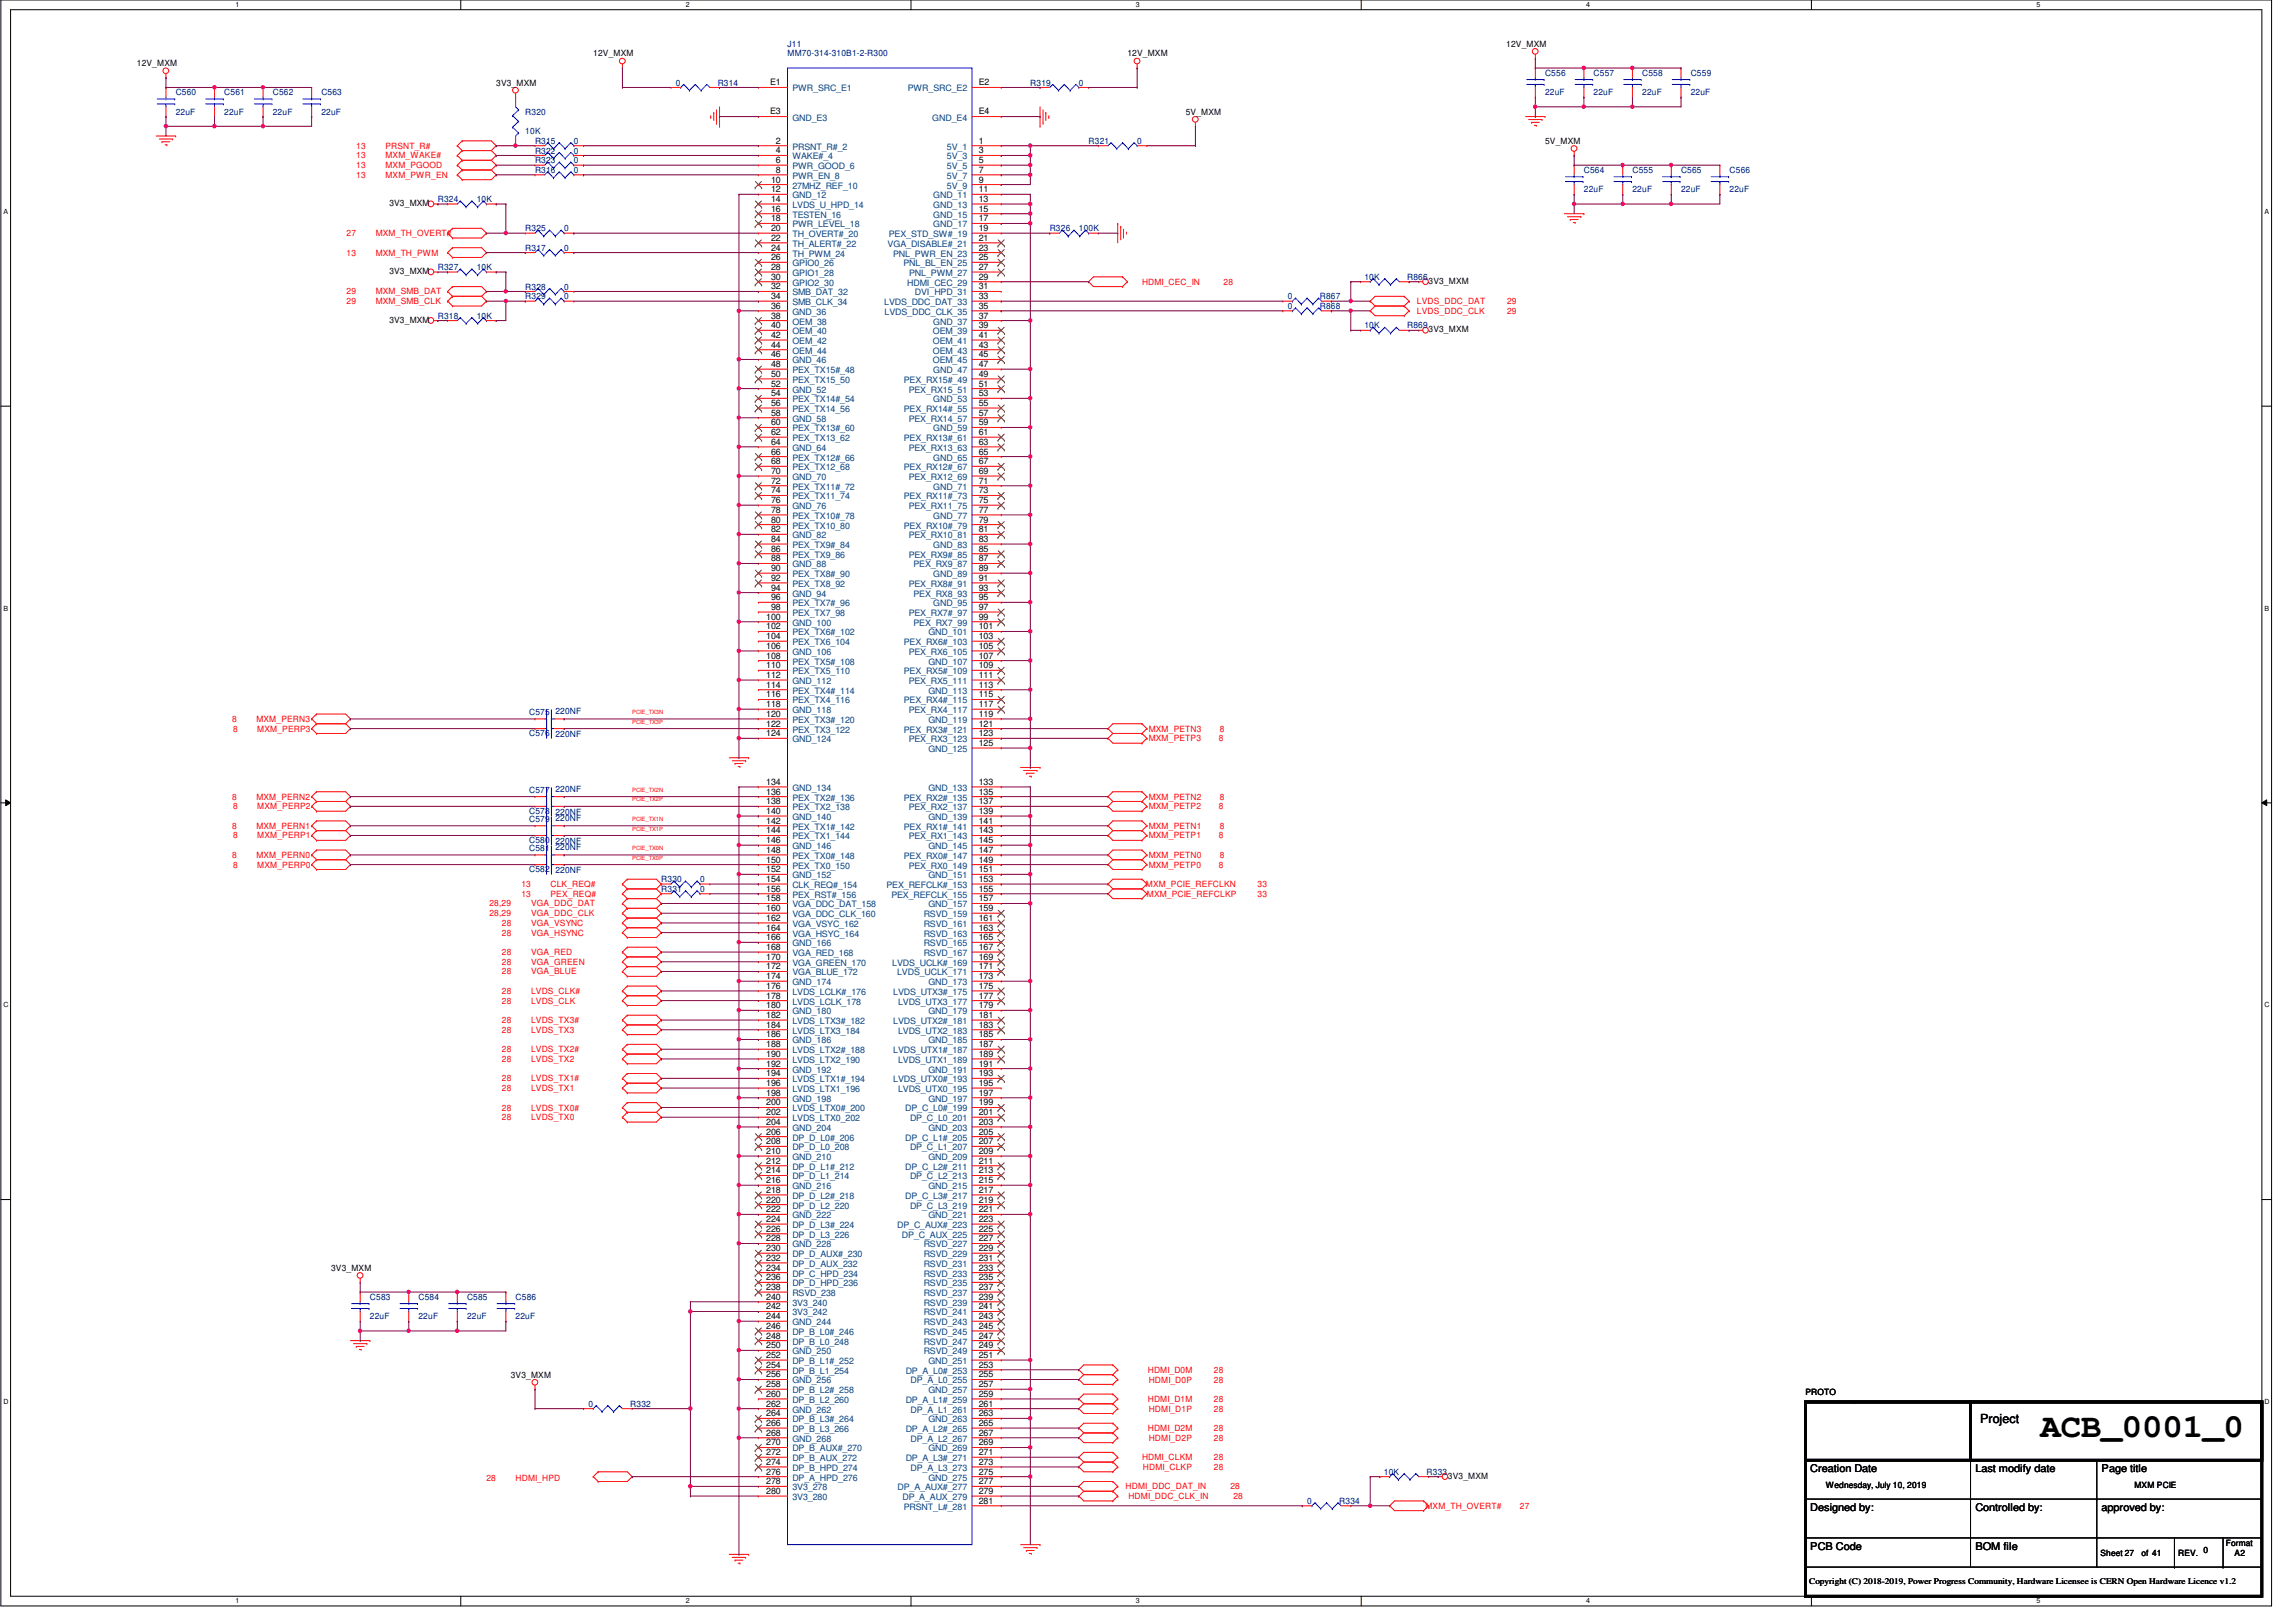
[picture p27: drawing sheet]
<svg xmlns="http://www.w3.org/2000/svg" width="420mm" height="297mm" viewBox="0 0 420 297" stroke-linecap="round" stroke-linejoin="round" font-family="sans-serif">
<defs><g id="words">
<text font-size="6.2" x="373.5" y="263">ACB_0001_0</text>
<text font-size="2.3" x="362.5" y="260.4">Project</text>
<g font-size="1.9">
<text x="331.4" y="269.4">Creation Date</text>
<text x="361.6" y="269.4">Last modify date</text>
<text x="384.8" y="269.4">Page title</text>
<text x="331.4" y="276.5">Designed by:</text>
<text x="361.6" y="276.5">Controlled by:</text>
<text x="384.8" y="276.5">approved by:</text>
<text x="331.4" y="283.6">PCB Code</text>
<text x="361.6" y="283.6">BOM file</text>
</g>
<g font-size="1.6">
<text x="108.6" y="10.3">12V_MXM</text>
<text x="206.4" y="10.3">12V_MXM</text>
<text x="275.7" y="8.6">12V_MXM</text>
<text x="25" y="12.1">12V_MXM</text>
<text x="90.8" y="15.7">3V3_MXM</text>
<text x="141" y="15.6">E1</text>
<text x="179.2" y="15.6">E2</text>
<text x="141" y="21">E3</text>
<text x="179.2" y="21">E4</text>
<text x="217.1" y="21">5V_MXM</text>
<text x="142.1" y="26.3">2</text>
<text x="142.1" y="28.1">4</text>
<text x="142.1" y="29.8">6</text>
<text x="179.2" y="26.3">1</text>
<text x="179.2" y="28.1">3</text>
<text x="179.2" y="29.8">5</text>
<text x="282.9" y="26.3">5V_MXM</text>
<text x="141.2" y="33.4">10</text>
<text x="141.2" y="35.2">12</text>
<text x="142.1" y="31.6">8</text>
<text x="179.2" y="31.6">7</text>
<text x="179.2" y="33.4">9</text>
<text x="179.2" y="35.2">11</text>
<text x="71.3" y="37.7">3V3_MXM</text>
<text x="141.2" y="37">14</text>
<text x="141.2" y="38.7">16</text>
<text x="141.2" y="40.5">18</text>
<text x="179.2" y="37">13</text>
<text x="179.2" y="38.7">15</text>
<text x="179.2" y="40.5">17</text>
<text x="141.2" y="42.3">20</text>
<text x="141.2" y="44.1">22</text>
<text x="141.2" y="45.8">24</text>
<text x="141.2" y="47.6">26</text>
<text x="179.2" y="42.3">19</text>
<text x="179.2" y="44.1">21</text>
<text x="179.2" y="45.8">23</text>
<text x="179.2" y="47.6">25</text>
<text x="71.3" y="50.2">3V3_MXM</text>
<text x="141.2" y="49.4">28</text>
<text x="141.2" y="51.2">30</text>
<text x="141.2" y="53">32</text>
<text x="179.2" y="49.4">27</text>
<text x="179.2" y="51.2">29</text>
<text x="179.2" y="53">31</text>
<text x="261.5" y="51.9">3V3_MXM</text>
<text x="71.3" y="59.1">3V3_MXM</text>
<text x="141.2" y="54.7">34</text>
<text x="141.2" y="56.5">36</text>
<text x="141.2" y="58.3">38</text>
<text x="179.2" y="54.7">33</text>
<text x="179.2" y="56.5">35</text>
<text x="179.2" y="58.3">37</text>
<text x="141.2" y="60.1">40</text>
<text x="141.2" y="61.8">42</text>
<text x="141.2" y="63.6">44</text>
<text x="141.2" y="65.4">46</text>
<text x="179.2" y="60.1">39</text>
<text x="179.2" y="61.8">41</text>
<text x="179.2" y="63.6">43</text>
<text x="179.2" y="65.4">45</text>
<text x="261.5" y="60.8">3V3_MXM</text>
<text x="141.2" y="67.2">48</text>
<text x="141.2" y="69">50</text>
<text x="141.2" y="70.7">52</text>
<text x="179.2" y="67.2">47</text>
<text x="179.2" y="69">49</text>
<text x="179.2" y="70.7">51</text>
<text x="141.2" y="72.5">54</text>
<text x="141.2" y="74.3">56</text>
<text x="141.2" y="76.1">58</text>
<text x="141.2" y="77.9">60</text>
<text x="179.2" y="72.5">53</text>
<text x="179.2" y="74.3">55</text>
<text x="179.2" y="76.1">57</text>
<text x="179.2" y="77.9">59</text>
<text x="141.2" y="79.6">62</text>
<text x="141.2" y="81.4">64</text>
<text x="141.2" y="83.2">66</text>
<text x="179.2" y="79.6">61</text>
<text x="179.2" y="81.4">63</text>
<text x="179.2" y="83.2">65</text>
<text x="141.2" y="85">68</text>
<text x="141.2" y="86.7">70</text>
<text x="141.2" y="88.5">72</text>
<text x="179.2" y="85">67</text>
<text x="179.2" y="86.7">69</text>
<text x="179.2" y="88.5">71</text>
<text x="141.2" y="90.3">74</text>
<text x="141.2" y="92.1">76</text>
<text x="141.2" y="93.9">78</text>
<text x="141.2" y="95.6">80</text>
<text x="179.2" y="90.3">73</text>
<text x="179.2" y="92.1">75</text>
<text x="179.2" y="93.9">77</text>
<text x="179.2" y="95.6">79</text>
<text x="141.2" y="97.4">82</text>
<text x="141.2" y="99.2">84</text>
<text x="141.2" y="101">86</text>
<text x="179.2" y="97.4">81</text>
<text x="179.2" y="99.2">83</text>
<text x="179.2" y="101">85</text>
<text x="141.2" y="102.7">88</text>
<text x="141.2" y="104.5">90</text>
<text x="141.2" y="106.3">92</text>
<text x="179.2" y="102.7">87</text>
<text x="179.2" y="104.5">89</text>
<text x="179.2" y="106.3">91</text>
<text x="140.3" y="113.4">100</text>
<text x="141.2" y="108.1">94</text>
<text x="141.2" y="109.9">96</text>
<text x="141.2" y="111.6">98</text>
<text x="179.2" y="108.1">93</text>
<text x="179.2" y="109.9">95</text>
<text x="179.2" y="111.6">97</text>
<text x="179.2" y="113.4">99</text>
<text x="140.3" y="115.2">102</text>
<text x="140.3" y="117">104</text>
<text x="140.3" y="118.7">106</text>
<text x="179.2" y="115.2">101</text>
<text x="179.2" y="117">103</text>
<text x="179.2" y="118.7">105</text>
<text x="140.3" y="120.5">108</text>
<text x="140.3" y="122.3">110</text>
<text x="140.3" y="124.1">112</text>
<text x="140.3" y="125.9">114</text>
<text x="179.2" y="120.5">107</text>
<text x="179.2" y="122.3">109</text>
<text x="179.2" y="124.1">111</text>
<text x="179.2" y="125.9">113</text>
<text x="140.3" y="127.6">116</text>
<text x="140.3" y="129.4">118</text>
<text x="140.3" y="131.2">120</text>
<text x="179.2" y="127.6">115</text>
<text x="179.2" y="129.4">117</text>
<text x="179.2" y="131.2">119</text>
<text x="140.3" y="133">122</text>
<text x="140.3" y="134.7">124</text>
<text x="179.2" y="133">121</text>
<text x="179.2" y="134.7">123</text>
<text x="179.2" y="136.5">125</text>
<text x="140.3" y="143.6">134</text>
<text x="179.2" y="143.6">133</text>
<text x="140.3" y="145.4">136</text>
<text x="140.3" y="147.2">138</text>
<text x="140.3" y="149">140</text>
<text x="179.2" y="145.4">135</text>
<text x="179.2" y="147.2">137</text>
<text x="179.2" y="149">139</text>
<text x="140.3" y="150.7">142</text>
<text x="140.3" y="152.5">144</text>
<text x="140.3" y="154.3">146</text>
<text x="179.2" y="150.7">141</text>
<text x="179.2" y="152.5">143</text>
<text x="179.2" y="154.3">145</text>
<text x="140.3" y="156.1">148</text>
<text x="140.3" y="157.9">150</text>
<text x="140.3" y="159.6">152</text>
<text x="140.3" y="161.4">154</text>
<text x="179.2" y="156.1">147</text>
<text x="179.2" y="157.9">149</text>
<text x="179.2" y="159.6">151</text>
<text x="179.2" y="161.4">153</text>
<text x="140.3" y="163.2">156</text>
<text x="140.3" y="165">158</text>
<text x="140.3" y="166.8">160</text>
<text x="179.2" y="163.2">155</text>
<text x="179.2" y="165">157</text>
<text x="179.2" y="166.8">159</text>
<text x="140.3" y="168.5">162</text>
<text x="140.3" y="170.3">164</text>
<text x="140.3" y="172.1">166</text>
<text x="140.3" y="173.9">168</text>
<text x="179.2" y="168.5">161</text>
<text x="179.2" y="170.3">163</text>
<text x="179.2" y="172.1">165</text>
<text x="179.2" y="173.9">167</text>
<text x="140.3" y="175.6">170</text>
<text x="140.3" y="177.4">172</text>
<text x="140.3" y="179.2">174</text>
<text x="179.2" y="175.6">169</text>
<text x="179.2" y="177.4">171</text>
<text x="179.2" y="179.2">173</text>
<text x="140.3" y="181">176</text>
<text x="140.3" y="182.8">178</text>
<text x="140.3" y="184.5">180</text>
<text x="179.2" y="181">175</text>
<text x="179.2" y="182.8">177</text>
<text x="179.2" y="184.5">179</text>
<text x="140.3" y="186.3">182</text>
<text x="140.3" y="188.1">184</text>
<text x="140.3" y="189.9">186</text>
<text x="140.3" y="191.6">188</text>
<text x="179.2" y="186.3">181</text>
<text x="179.2" y="188.1">183</text>
<text x="179.2" y="189.9">185</text>
<text x="179.2" y="191.6">187</text>
<text x="140.3" y="193.4">190</text>
<text x="140.3" y="195.2">192</text>
<text x="140.3" y="197">194</text>
<text x="179.2" y="193.4">189</text>
<text x="179.2" y="195.2">191</text>
<text x="179.2" y="197">193</text>
<text x="140.3" y="198.8">196</text>
<text x="140.3" y="200.5">198</text>
<text x="140.3" y="202.3">200</text>
<text x="179.2" y="198.8">195</text>
<text x="179.2" y="200.5">197</text>
<text x="179.2" y="202.3">199</text>
<text x="140.3" y="204.1">202</text>
<text x="140.3" y="205.9">204</text>
<text x="140.3" y="207.6">206</text>
<text x="140.3" y="209.4">208</text>
<text x="179.2" y="204.1">201</text>
<text x="179.2" y="205.9">203</text>
<text x="179.2" y="207.6">205</text>
<text x="179.2" y="209.4">207</text>
<text x="140.3" y="211.2">210</text>
<text x="140.3" y="213">212</text>
<text x="140.3" y="214.8">214</text>
<text x="179.2" y="211.2">209</text>
<text x="179.2" y="213">211</text>
<text x="179.2" y="214.8">213</text>
<text x="140.3" y="216.5">216</text>
<text x="140.3" y="218.3">218</text>
<text x="140.3" y="220.1">220</text>
<text x="140.3" y="221.9">222</text>
<text x="179.2" y="216.5">215</text>
<text x="179.2" y="218.3">217</text>
<text x="179.2" y="220.1">219</text>
<text x="179.2" y="221.9">221</text>
<text x="140.3" y="223.6">224</text>
<text x="140.3" y="225.4">226</text>
<text x="140.3" y="227.2">228</text>
<text x="179.2" y="223.6">223</text>
<text x="179.2" y="225.4">225</text>
<text x="179.2" y="227.2">227</text>
<text x="60.6" y="232.6">3V3_MXM</text>
<text x="140.3" y="229">230</text>
<text x="140.3" y="230.8">232</text>
<text x="140.3" y="232.5">234</text>
<text x="179.2" y="229">229</text>
<text x="179.2" y="230.8">231</text>
<text x="179.2" y="232.5">233</text>
<text x="140.3" y="234.3">236</text>
<text x="140.3" y="236.1">238</text>
<text x="140.3" y="237.9">240</text>
<text x="140.3" y="239.6">242</text>
<text x="179.2" y="234.3">235</text>
<text x="179.2" y="236.1">237</text>
<text x="179.2" y="237.9">239</text>
<text x="179.2" y="239.6">241</text>
<text x="140.3" y="241.4">244</text>
<text x="140.3" y="243.2">246</text>
<text x="140.3" y="245">248</text>
<text x="179.2" y="241.4">243</text>
<text x="179.2" y="243.2">245</text>
<text x="179.2" y="245">247</text>
<text x="140.3" y="246.8">250</text>
<text x="140.3" y="248.5">252</text>
<text x="140.3" y="250.3">254</text>
<text x="179.2" y="250.3">253</text>
<text x="179.2" y="246.8">249</text>
<text x="179.2" y="248.5">251</text>
<text x="93.5" y="252.1">3V3_MXM</text>
<text x="140.3" y="252.1">256</text>
<text x="140.3" y="253.9">258</text>
<text x="140.3" y="255.7">260</text>
<text x="140.3" y="257.4">262</text>
<text x="179.2" y="252.1">255</text>
<text x="179.2" y="253.9">257</text>
<text x="179.2" y="255.7">259</text>
<text x="179.2" y="257.4">261</text>
<text x="330.5" y="255.4">PROTO</text>
<text x="140.3" y="259.2">264</text>
<text x="140.3" y="261">266</text>
<text x="140.3" y="262.8">268</text>
<text x="179.2" y="259.2">263</text>
<text x="179.2" y="261">265</text>
<text x="179.2" y="262.8">267</text>
<text x="140.3" y="264.5">270</text>
<text x="140.3" y="266.3">272</text>
<text x="140.3" y="268.1">274</text>
<text x="140.3" y="269.9">276</text>
<text x="179.2" y="264.5">269</text>
<text x="179.2" y="266.3">271</text>
<text x="179.2" y="268.1">273</text>
<text x="179.2" y="269.9">275</text>
<text x="140.3" y="271.7">278</text>
<text x="140.3" y="273.4">280</text>
<text x="179.2" y="271.7">277</text>
<text x="179.2" y="273.4">279</text>
<text x="179.2" y="275.2">281</text>
<text x="265.1" y="270.6">3V3_MXM</text>
<text x="334.3" y="272.4">Wednesday, July 10, 2019</text>
<text x="390.8" y="272.4">MXM PCIE</text>
<text x="384.5" y="284.7">Sheet 27</text>
<text x="392" y="284.7">of 41</text>
<text x="398.8" y="284.7">REV. 0</text>
<text x="407.5" y="282.9">Format</text>
<text x="409.1" y="284.9">A2</text>
<text x="331.2" y="290">Copyright (C) 2018-2019, Power Progress Community, Hardware Licensee is CERN Open Hardware Licence v1.2</text>
</g>
<g font-size="1.6" fill="#00007f">
<text x="144.2" y="8.6">J11</text>
<text x="144.2" y="10.3">MM70-314-310B1-2-R300</text>
<text x="32.2" y="17.4">C560</text>
<text x="41.1" y="17.4">C561</text>
<text x="49.9" y="17.4">C562</text>
<text x="58.8" y="17.4">C563</text>
<text x="123.7" y="15.7">0</text>
<text x="131.4" y="15.7">R314</text>
<text x="188.6" y="15.7">R319</text>
<text x="197.5" y="15.7">0</text>
<text x="282.9" y="13.9">C556</text>
<text x="282.9" y="17.4">22uF</text>
<text x="291.7" y="13.9">C557</text>
<text x="291.7" y="17.4">22uF</text>
<text x="300.6" y="13.9">C558</text>
<text x="300.6" y="17.4">22uF</text>
<text x="309.5" y="13.9">C559</text>
<text x="309.5" y="17.4">22uF</text>
<text x="32.2" y="21">22uF</text>
<text x="41.1" y="21">22uF</text>
<text x="49.9" y="21">22uF</text>
<text x="58.8" y="21">22uF</text>
<text x="96.2" y="21">R320</text>
<text x="96.2" y="24.6">10K</text>
<text x="97.9" y="28.1">R322</text>
<text x="97.9" y="26.3">R315</text>
<text x="97.9" y="29.9">R323</text>
<text x="105.1" y="28.1">0</text>
<text x="105.1" y="26.3">0</text>
<text x="105.1" y="29.9">0</text>
<text x="199.3" y="26.3">R321</text>
<text x="208.2" y="26.3">0</text>
<text x="97.9" y="31.7">R316</text>
<text x="105.1" y="31.7">0</text>
<text x="290" y="31.7">C564</text>
<text x="290" y="35.2">22uF</text>
<text x="298.9" y="31.7">C555</text>
<text x="298.9" y="35.2">22uF</text>
<text x="307.8" y="31.7">C565</text>
<text x="307.8" y="35.2">22uF</text>
<text x="316.6" y="31.7">C566</text>
<text x="316.6" y="35.2">22uF</text>
<text x="80.2" y="37">R324</text>
<text x="87.3" y="37">10K</text>
<text x="96.2" y="42.3">R325</text>
<text x="96.2" y="45.9">R317</text>
<text x="103.3" y="42.3">0</text>
<text x="103.3" y="45.9">0</text>
<text x="192.2" y="42.3">R326</text>
<text x="197.5" y="42.3">100K</text>
<text x="80.2" y="49.4">R327</text>
<text x="87.3" y="49.4">10K</text>
<text x="96.2" y="53">R328</text>
<text x="103.3" y="53">0</text>
<text x="249.8" y="51.2">10K</text>
<text x="257.6" y="51.2">R866</text>
<text x="80.2" y="58.3">R318</text>
<text x="87.3" y="58.3">10K</text>
<text x="96.2" y="54.8">R329</text>
<text x="103.3" y="54.8">0</text>
<text x="235.7" y="56.6">0</text>
<text x="235.7" y="54.8">0</text>
<text x="241.6" y="56.6">R868</text>
<text x="241.6" y="54.8">R867</text>
<text x="249.8" y="60.1">10K</text>
<text x="257.6" y="60.1">R869</text>
<text x="96.9" y="130.9">C575</text>
<text x="101.7" y="130.7">220NF</text>
<text x="96.9" y="134.8">C576</text>
<text x="101.7" y="135">220NF</text>
<text x="96.9" y="145.1">C577</text>
<text x="96.9" y="149">C578</text>
<text x="101.7" y="144.9">220NF</text>
<text x="101.7" y="149.2">220NF</text>
<text x="96.9" y="154.3">C580</text>
<text x="96.9" y="150.5">C579</text>
<text x="96.9" y="155.8">C581</text>
<text x="101.7" y="154.5">220NF</text>
<text x="101.7" y="150.2">220NF</text>
<text x="101.7" y="155.6">220NF</text>
<text x="96.9" y="159.7">C582</text>
<text x="101.7" y="159.9">220NF</text>
<text x="121.1" y="161.5">R330</text>
<text x="128.2" y="161.5">0</text>
<text x="121.1" y="163.2">R331</text>
<text x="128.2" y="163.2">0</text>
<text x="67.7" y="237.9">C583</text>
<text x="76.6" y="237.9">C584</text>
<text x="85.5" y="237.9">C585</text>
<text x="94.4" y="237.9">C586</text>
<text x="67.7" y="241.5">22uF</text>
<text x="76.6" y="241.5">22uF</text>
<text x="85.5" y="241.5">22uF</text>
<text x="94.4" y="241.5">22uF</text>
<text x="107.7" y="257.5">0</text>
<text x="115.4" y="257.5">R332</text>
<text x="253.4" y="269.9">10K</text>
<text x="261.2" y="269.9">R333</text>
<text x="239.3" y="275.3">0</text>
<text x="245.2" y="275.3">R334</text>
</g>
<g font-size="1.6" fill="#00407f">
<text x="145.1" y="16.7">PWR_SRC_E1</text>
<text x="166.2" y="16.7">PWR_SRC_E2</text>
<text x="145.1" y="22.1">GND_E3</text>
<text x="170.7" y="22.1">GND_E4</text>
<text x="145.1" y="27.4">PRSNT_R#_2</text>
<text x="145.1" y="29.2">WAKE#_4</text>
<text x="173.3" y="27.4">5V_1</text>
<text x="173.3" y="29.2">5V_3</text>
<text x="145.1" y="30.9">PWR_GOOD_6</text>
<text x="145.1" y="32.7">PWR_EN_8</text>
<text x="145.1" y="34.5">27MHZ_REF_10</text>
<text x="173.3" y="30.9">5V_5</text>
<text x="173.3" y="32.7">5V_7</text>
<text x="173.3" y="34.5">5V_9</text>
<text x="145.1" y="36.3">GND_12</text>
<text x="145.1" y="38.1">LVDS_U_HPD_14</text>
<text x="145.1" y="39.8">TESTEN_16</text>
<text x="145.1" y="41.6">PWR_LEVEL_18</text>
<text x="170.8" y="36.3">GND_11</text>
<text x="170.8" y="38.1">GND_13</text>
<text x="170.8" y="39.8">GND_15</text>
<text x="170.8" y="41.6">GND_17</text>
<text x="145.1" y="43.4">TH_OVERT#_20</text>
<text x="145.1" y="45.2">TH_ALERT#_22</text>
<text x="145.1" y="46.9">TH_PWM_24</text>
<text x="162.5" y="45.2">VGA_DISABLE#_21</text>
<text x="162.7" y="43.4">PEX_STD_SW#_19</text>
<text x="163.5" y="46.9">PNL_PWR_EN_23</text>
<text x="145.1" y="48.7">GPIO0_26</text>
<text x="145.1" y="50.5">GPIO1_28</text>
<text x="145.1" y="52.3">GPIO2_30</text>
<text x="165.4" y="48.7">PNL_BL_EN_25</text>
<text x="166.1" y="52.3">HDMI_CEC_29</text>
<text x="166.4" y="50.5">PNL_PWM_27</text>
<text x="145.1" y="54.1">SMB_DAT_32</text>
<text x="145.1" y="55.8">SMB_CLK_34</text>
<text x="145.1" y="57.6">GND_36</text>
<text x="145.1" y="59.4">OEM_38</text>
<text x="161.9" y="55.8">LVDS_DDC_DAT_33</text>
<text x="162" y="57.6">LVDS_DDC_CLK_35</text>
<text x="167.5" y="54.1">DVI_HPD_31</text>
<text x="170.8" y="59.4">GND_37</text>
<text x="145.1" y="61.2">OEM_40</text>
<text x="145.1" y="62.9">OEM_42</text>
<text x="145.1" y="64.7">OEM_44</text>
<text x="170.8" y="61.2">OEM_39</text>
<text x="170.8" y="62.9">OEM_41</text>
<text x="170.8" y="64.7">OEM_43</text>
<text x="145.1" y="66.5">GND_46</text>
<text x="145.1" y="68.3">PEX_TX15#_48</text>
<text x="145.1" y="70.1">PEX_TX15_50</text>
<text x="145.1" y="71.8">GND_52</text>
<text x="165.5" y="70.1">PEX_RX15#_49</text>
<text x="166.4" y="71.8">PEX_RX15_51</text>
<text x="170.8" y="66.5">OEM_45</text>
<text x="170.8" y="68.3">GND_47</text>
<text x="145.1" y="73.6">PEX_TX14#_54</text>
<text x="145.1" y="75.4">PEX_TX14_56</text>
<text x="145.1" y="77.2">GND_58</text>
<text x="165.5" y="75.4">PEX_RX14#_55</text>
<text x="166.4" y="77.2">PEX_RX14_57</text>
<text x="170.8" y="73.6">GND_53</text>
<text x="145.1" y="79">PEX_TX13#_60</text>
<text x="145.1" y="80.7">PEX_TX13_62</text>
<text x="145.1" y="82.5">GND_64</text>
<text x="165.5" y="80.7">PEX_RX13#_61</text>
<text x="166.4" y="82.5">PEX_RX13_63</text>
<text x="170.8" y="79">GND_59</text>
<text x="145.1" y="84.3">PEX_TX12#_66</text>
<text x="145.1" y="86.1">PEX_TX12_68</text>
<text x="145.1" y="87.8">GND_70</text>
<text x="145.1" y="89.6">PEX_TX11#_72</text>
<text x="165.5" y="86.1">PEX_RX12#_67</text>
<text x="166.4" y="87.8">PEX_RX12_69</text>
<text x="170.8" y="84.3">GND_65</text>
<text x="170.8" y="89.6">GND_71</text>
<text x="145.1" y="91.4">PEX_TX11_74</text>
<text x="145.1" y="93.2">GND_76</text>
<text x="145.1" y="95">PEX_TX10#_78</text>
<text x="165.5" y="91.4">PEX_RX11#_73</text>
<text x="166.4" y="93.2">PEX_RX11_75</text>
<text x="170.8" y="95">GND_77</text>
<text x="145.1" y="96.7">PEX_TX10_80</text>
<text x="145.1" y="98.5">GND_82</text>
<text x="145.1" y="100.3">PEX_TX9#_84</text>
<text x="165.5" y="96.7">PEX_RX10#_79</text>
<text x="166.4" y="98.5">PEX_RX10_81</text>
<text x="170.8" y="100.3">GND_83</text>
<text x="145.1" y="102.1">PEX_TX9_86</text>
<text x="145.1" y="103.8">GND_88</text>
<text x="145.1" y="105.6">PEX_TX8#_90</text>
<text x="145.1" y="107.4">PEX_TX8_92</text>
<text x="166.4" y="102.1">PEX_RX9#_85</text>
<text x="166.4" y="107.4">PEX_RX8#_91</text>
<text x="167.2" y="103.8">PEX_RX9_87</text>
<text x="170.8" y="105.6">GND_89</text>
<text x="145.1" y="109.2">GND_94</text>
<text x="145.1" y="111">PEX_TX7#_96</text>
<text x="145.1" y="112.7">PEX_TX7_98</text>
<text x="166.4" y="112.7">PEX_RX7#_97</text>
<text x="167.2" y="109.2">PEX_RX8_93</text>
<text x="170.8" y="111">GND_95</text>
<text x="145.1" y="114.5">GND_100</text>
<text x="145.1" y="116.3">PEX_TX6#_102</text>
<text x="145.1" y="118.1">PEX_TX6_104</text>
<text x="145.1" y="119.8">GND_106</text>
<text x="165.5" y="118.1">PEX_RX6#_103</text>
<text x="166.4" y="119.8">PEX_RX6_105</text>
<text x="167.2" y="114.5">PEX_RX7_99</text>
<text x="170" y="116.3">GND_101</text>
<text x="145.1" y="121.6">PEX_TX5#_108</text>
<text x="145.1" y="123.4">PEX_TX5_110</text>
<text x="145.1" y="125.2">GND_112</text>
<text x="165.5" y="123.4">PEX_RX5#_109</text>
<text x="166.4" y="125.2">PEX_RX5_111</text>
<text x="170" y="121.6">GND_107</text>
<text x="145.1" y="127">PEX_TX4#_114</text>
<text x="145.1" y="128.7">PEX_TX4_116</text>
<text x="145.1" y="130.5">GND_118</text>
<text x="165.5" y="128.7">PEX_RX4#_115</text>
<text x="166.4" y="130.5">PEX_RX4_117</text>
<text x="170" y="127">GND_113</text>
<text x="145.1" y="132.3">PEX_TX3#_120</text>
<text x="145.1" y="134.1">PEX_TX3_122</text>
<text x="145.1" y="135.8">GND_124</text>
<text x="165.5" y="134.1">PEX_RX3#_121</text>
<text x="166.4" y="135.8">PEX_RX3_123</text>
<text x="170" y="132.3">GND_119</text>
<text x="170" y="137.6">GND_125</text>
<text x="145.1" y="144.7">GND_134</text>
<text x="145.1" y="146.5">PEX_TX2#_136</text>
<text x="145.1" y="148.3">PEX_TX2_138</text>
<text x="165.5" y="146.5">PEX_RX2#_135</text>
<text x="166.4" y="148.3">PEX_RX2_137</text>
<text x="170" y="144.7">GND_133</text>
<text x="145.1" y="150.1">GND_140</text>
<text x="145.1" y="151.8">PEX_TX1#_142</text>
<text x="145.1" y="153.6">PEX_TX1_144</text>
<text x="145.1" y="155.4">GND_146</text>
<text x="165.5" y="151.8">PEX_RX1#_141</text>
<text x="166.4" y="153.6">PEX_RX1_143</text>
<text x="170" y="150.1">GND_139</text>
<text x="170" y="155.4">GND_145</text>
<text x="145.1" y="157.2">PEX_TX0#_148</text>
<text x="145.1" y="159">PEX_TX0_150</text>
<text x="145.1" y="160.7">GND_152</text>
<text x="165.5" y="157.2">PEX_RX0#_147</text>
<text x="166.4" y="159">PEX_RX0_149</text>
<text x="170" y="160.7">GND_151</text>
<text x="145.1" y="162.5">CLK_REQ#_154</text>
<text x="145.1" y="164.3">PEX_RST#_156</text>
<text x="145.1" y="166.1">VGA_DDC_DAT_158</text>
<text x="145.1" y="167.9">VGA_DDC_CLK_160</text>
<text x="162.3" y="162.5">PEX_REFCLK#_153</text>
<text x="163.2" y="164.3">PEX_REFCLK_155</text>
<text x="169.1" y="167.9">RSVD_159</text>
<text x="170" y="166.1">GND_157</text>
<text x="145.1" y="169.6">VGA_VSYC_162</text>
<text x="145.1" y="171.4">VGA_HSYC_164</text>
<text x="145.1" y="173.2">GND_166</text>
<text x="169.1" y="169.6">RSVD_161</text>
<text x="169.1" y="171.4">RSVD_163</text>
<text x="169.1" y="173.2">RSVD_165</text>
<text x="145.1" y="175">VGA_RED_168</text>
<text x="145.1" y="176.7">VGA_GREEN_170</text>
<text x="145.1" y="178.5">VGA_BLUE_172</text>
<text x="163.4" y="176.7">LVDS_UCLK#_169</text>
<text x="164.2" y="178.5">LVDS_UCLK_171</text>
<text x="169.1" y="175">RSVD_167</text>
<text x="145.1" y="180.3">GND_174</text>
<text x="145.1" y="182.1">LVDS_LCLK#_176</text>
<text x="145.1" y="183.9">LVDS_LCLK_178</text>
<text x="145.1" y="185.6">GND_180</text>
<text x="163.5" y="182.1">LVDS_UTX3#_175</text>
<text x="164.4" y="183.9">LVDS_UTX3_177</text>
<text x="170" y="180.3">GND_173</text>
<text x="170" y="185.6">GND_179</text>
<text x="145.1" y="187.4">LVDS_LTX3#_182</text>
<text x="145.1" y="189.2">LVDS_LTX3_184</text>
<text x="145.1" y="191">GND_186</text>
<text x="163.5" y="187.4">LVDS_UTX2#_181</text>
<text x="164.4" y="189.2">LVDS_UTX2_183</text>
<text x="170" y="191">GND_185</text>
<text x="145.1" y="192.7">LVDS_LTX2#_188</text>
<text x="145.1" y="194.5">LVDS_LTX2_190</text>
<text x="145.1" y="196.3">GND_192</text>
<text x="163.5" y="192.7">LVDS_UTX1#_187</text>
<text x="164.4" y="194.5">LVDS_UTX1_189</text>
<text x="170" y="196.3">GND_191</text>
<text x="145.1" y="198.1">LVDS_LTX1#_194</text>
<text x="145.1" y="199.9">LVDS_LTX1_196</text>
<text x="145.1" y="201.6">GND_198</text>
<text x="145.1" y="203.4">LVDS_LTX0#_200</text>
<text x="163.5" y="198.1">LVDS_UTX0#_193</text>
<text x="164.4" y="199.9">LVDS_UTX0_195</text>
<text x="165.7" y="203.4">DP_C_L0#_199</text>
<text x="170" y="201.6">GND_197</text>
<text x="145.1" y="205.2">LVDS_LTX0_202</text>
<text x="145.1" y="207">GND_204</text>
<text x="145.1" y="208.7">DP_D_L0#_206</text>
<text x="165.7" y="208.7">DP_C_L1#_205</text>
<text x="166.6" y="205.2">DP_C_L0_201</text>
<text x="170" y="207">GND_203</text>
<text x="145.1" y="210.5">DP_D_L0_208</text>
<text x="145.1" y="212.3">GND_210</text>
<text x="145.1" y="214.1">DP_D_L1#_212</text>
<text x="145.1" y="215.9">DP_D_L1_214</text>
<text x="165.7" y="214.1">DP_C_L2#_211</text>
<text x="166.6" y="210.5">DP_C_L1_207</text>
<text x="166.6" y="215.9">DP_C_L2_213</text>
<text x="170" y="212.3">GND_209</text>
<text x="145.1" y="217.6">GND_216</text>
<text x="145.1" y="219.4">DP_D_L2#_218</text>
<text x="145.1" y="221.2">DP_D_L2_220</text>
<text x="165.7" y="219.4">DP_C_L3#_217</text>
<text x="166.6" y="221.2">DP_C_L3_219</text>
<text x="170" y="217.6">GND_215</text>
<text x="145.1" y="223">GND_222</text>
<text x="145.1" y="224.7">DP_D_L3#_224</text>
<text x="145.1" y="226.5">DP_D_L3_226</text>
<text x="164.2" y="224.7">DP_C_AUX#_223</text>
<text x="165.1" y="226.5">DP_C_AUX_225</text>
<text x="170" y="223">GND_221</text>
<text x="145.1" y="228.3">GND_228</text>
<text x="145.1" y="230.1">DP_D_AUX#_230</text>
<text x="145.1" y="231.9">DP_D_AUX_232</text>
<text x="145.1" y="233.6">DP_C_HPD_234</text>
<text x="169.1" y="228.3">RSVD_227</text>
<text x="169.1" y="230.1">RSVD_229</text>
<text x="169.1" y="231.9">RSVD_231</text>
<text x="169.1" y="233.6">RSVD_233</text>
<text x="145.1" y="235.4">DP_D_HPD_236</text>
<text x="145.1" y="237.2">RSVD_238</text>
<text x="145.1" y="239">3V3_240</text>
<text x="169.1" y="235.4">RSVD_235</text>
<text x="169.1" y="237.2">RSVD_237</text>
<text x="169.1" y="239">RSVD_239</text>
<text x="145.1" y="240.7">3V3_242</text>
<text x="145.1" y="242.5">GND_244</text>
<text x="145.1" y="244.3">DP_B_L0#_246</text>
<text x="169.1" y="240.7">RSVD_241</text>
<text x="169.1" y="242.5">RSVD_243</text>
<text x="169.1" y="244.3">RSVD_245</text>
<text x="145.1" y="246.1">DP_B_L0_248</text>
<text x="145.1" y="247.9">GND_250</text>
<text x="145.1" y="249.6">DP_B_L1#_252</text>
<text x="145.1" y="251.4">DP_B_L1_254</text>
<text x="165.8" y="251.4">DP_A_L0#_253</text>
<text x="169.1" y="246.1">RSVD_247</text>
<text x="169.1" y="247.9">RSVD_249</text>
<text x="170" y="249.6">GND_251</text>
<text x="145.1" y="253.2">GND_256</text>
<text x="145.1" y="255">DP_B_L2#_258</text>
<text x="145.1" y="256.8">DP_B_L2_260</text>
<text x="165.8" y="256.8">DP_A_L1#_259</text>
<text x="166.7" y="253.2">DP_A_L0_255</text>
<text x="170" y="255">GND_257</text>
<text x="145.1" y="258.5">GND_262</text>
<text x="145.1" y="260.3">DP_B_L3#_264</text>
<text x="145.1" y="262.1">DP_B_L3_266</text>
<text x="145.1" y="263.9">GND_268</text>
<text x="165.8" y="262.1">DP_A_L2#_265</text>
<text x="166.7" y="258.5">DP_A_L1_261</text>
<text x="166.7" y="263.9">DP_A_L2_267</text>
<text x="170" y="260.3">GND_263</text>
<text x="145.1" y="265.6">DP_B_AUX#_270</text>
<text x="145.1" y="267.4">DP_B_AUX_272</text>
<text x="145.1" y="269.2">DP_B_HPD_274</text>
<text x="165.8" y="267.4">DP_A_L3#_271</text>
<text x="166.7" y="269.2">DP_A_L3_273</text>
<text x="170" y="265.6">GND_269</text>
<text x="145.1" y="271">DP_A_HPD_276</text>
<text x="145.1" y="272.8">3V3_278</text>
<text x="145.1" y="274.5">3V3_280</text>
<text x="164.3" y="272.8">DP_A_AUX#_277</text>
<text x="165.2" y="274.5">DP_A_AUX_279</text>
<text x="170" y="271">GND_275</text>
<text x="165.5" y="276.3">PRSNT_L#_281</text>
</g>
<g font-size="1.6" fill="#f00">
<text x="65.2" y="27.2">13</text>
<text x="65.2" y="29">13</text>
<text x="70.6" y="27.2">PRSNT_R#</text>
<text x="70.6" y="29">MXM_WAKE#</text>
<text x="65.2" y="30.8">13</text>
<text x="65.2" y="32.6">13</text>
<text x="70.6" y="30.8">MXM_PGOOD</text>
<text x="70.6" y="32.6">MXM_PWR_EN</text>
<text x="63.4" y="43.2">27</text>
<text x="63.4" y="46.8">13</text>
<text x="68.8" y="43.2">MXM_TH_OVERT#</text>
<text x="68.8" y="46.8">MXM_TH_PWM</text>
<text x="63.4" y="53.9">29</text>
<text x="68.8" y="53.9">MXM_SMB_DAT</text>
<text x="209.1" y="52.1">HDMI_CEC_IN</text>
<text x="224" y="52.1">28</text>
<text x="63.4" y="55.7">29</text>
<text x="68.8" y="55.7">MXM_SMB_CLK</text>
<text x="259.4" y="55.7">LVDS_DDC_DAT</text>
<text x="259.4" y="57.4">LVDS_DDC_CLK</text>
<text x="275.9" y="55.7">29</text>
<text x="275.9" y="57.4">29</text>
<text x="42.5" y="132.1">8</text>
<text x="42.7" y="133.9">8</text>
<text x="46.9" y="132.1">MXM_PERN3</text>
<text x="47.1" y="133.9">MXM_PERP3</text>
<text x="210.3" y="135.7">MXM_PETP3</text>
<text x="210.3" y="133.9">MXM_PETN3</text>
<text x="223.1" y="135.7">8</text>
<text x="223.3" y="133.9">8</text>
<text x="42.5" y="146.3">8</text>
<text x="42.7" y="148.1">8</text>
<text x="46.9" y="146.3">MXM_PERN2</text>
<text x="47.1" y="148.1">MXM_PERP2</text>
<text x="210.3" y="148.1">MXM_PETP2</text>
<text x="210.3" y="146.3">MXM_PETN2</text>
<text x="223.1" y="148.1">8</text>
<text x="223.3" y="146.3">8</text>
<text x="42.5" y="151.7">8</text>
<text x="42.7" y="153.5">8</text>
<text x="46.9" y="151.7">MXM_PERN1</text>
<text x="47.1" y="153.5">MXM_PERP1</text>
<text x="210.3" y="153.5">MXM_PETP1</text>
<text x="210.3" y="151.7">MXM_PETN1</text>
<text x="223.1" y="153.5">8</text>
<text x="223.3" y="151.7">8</text>
<text x="42.5" y="157">8</text>
<text x="42.7" y="158.8">8</text>
<text x="46.9" y="157">MXM_PERN0</text>
<text x="47.1" y="158.8">MXM_PERP0</text>
<text x="210.3" y="158.8">MXM_PETP0</text>
<text x="210.3" y="157">MXM_PETN0</text>
<text x="223.1" y="158.8">8</text>
<text x="223.3" y="157">8</text>
<text x="89.6" y="165.9">28,29</text>
<text x="89.6" y="167.7">28,29</text>
<text x="95.5" y="162.3">13</text>
<text x="95.5" y="164.1">13</text>
<text x="97.2" y="165.9">VGA_DDC_DAT</text>
<text x="97.2" y="167.7">VGA_DDC_CLK</text>
<text x="100.8" y="162.3">CLK_REQ#</text>
<text x="100.8" y="164.1">PEX_REQ#</text>
<text x="209.8" y="162.3">MXM_PCIE_REFCLKN</text>
<text x="210" y="164.1">MXM_PCIE_REFCLKP</text>
<text x="230.2" y="164.1">33</text>
<text x="230.2" y="162.3">33</text>
<text x="91.9" y="169.5">28</text>
<text x="91.9" y="171.2">28</text>
<text x="97.2" y="169.5">VGA_VSYNC</text>
<text x="97.2" y="171.2">VGA_HSYNC</text>
<text x="91.9" y="174.8">28</text>
<text x="91.9" y="176.6">28</text>
<text x="91.9" y="178.4">28</text>
<text x="97.2" y="174.8">VGA_RED</text>
<text x="97.2" y="176.6">VGA_GREEN</text>
<text x="97.2" y="178.4">VGA_BLUE</text>
<text x="91.9" y="181.9">28</text>
<text x="91.9" y="183.7">28</text>
<text x="97.2" y="181.9">LVDS_CLK#</text>
<text x="97.2" y="183.7">LVDS_CLK</text>
<text x="91.9" y="187.2">28</text>
<text x="91.9" y="189">28</text>
<text x="97.2" y="187.2">LVDS_TX3#</text>
<text x="97.2" y="189">LVDS_TX3</text>
<text x="91.9" y="192.6">28</text>
<text x="91.9" y="194.4">28</text>
<text x="91.9" y="197.9">28</text>
<text x="97.2" y="192.6">LVDS_TX2#</text>
<text x="97.2" y="194.4">LVDS_TX2</text>
<text x="97.2" y="197.9">LVDS_TX1#</text>
<text x="91.9" y="199.7">28</text>
<text x="91.9" y="203.2">28</text>
<text x="97.2" y="199.7">LVDS_TX1</text>
<text x="97.2" y="203.2">LVDS_TX0#</text>
<text x="91.9" y="205">28</text>
<text x="97.2" y="205">LVDS_TX0</text>
<text x="210.1" y="251.2">HDMI_D0M</text>
<text x="222.2" y="251.2">28</text>
<text x="210.1" y="256.6">HDMI_D1M</text>
<text x="210.3" y="253">HDMI_D0P</text>
<text x="222.2" y="253">28</text>
<text x="222.2" y="256.6">28</text>
<text x="210.1" y="261.9">HDMI_D2M</text>
<text x="210.3" y="258.4">HDMI_D1P</text>
<text x="210.3" y="263.7">HDMI_D2P</text>
<text x="222.2" y="258.4">28</text>
<text x="222.2" y="261.9">28</text>
<text x="222.2" y="263.7">28</text>
<text x="209.1" y="267.3">HDMI_CLKM</text>
<text x="209.2" y="269">HDMI_CLKP</text>
<text x="222.2" y="269">28</text>
<text x="222.2" y="267.3">28</text>
<text x="89.1" y="271">28</text>
<text x="94.4" y="271">HDMI_HPD</text>
<text x="206.1" y="272.6">HDMI_DDC_DAT_IN</text>
<text x="206.6" y="274.4">HDMI_DDC_CLK_IN</text>
<text x="225.2" y="272.6">28</text>
<text x="225.8" y="274.4">28</text>
<text x="261" y="276.1">MXM_TH_OVERT#</text>
<text x="278.2" y="276.1">27</text>
</g>
<g font-size="1.3">
<text x="43.1" y="1.3">1</text>
<text x="125.5" y="1.3">2</text>
<text x="208" y="1.3">3</text>
<text x="290.4" y="1.3">4</text>
<text x="372.8" y="1.3">5</text>
<text x=".6" y="39.2">A</text>
<text x="414.6" y="39.2">A</text>
<text x=".6" y="111.8">B</text>
<text x="414.6" y="111.8">B</text>
<text x=".6" y="184.4">C</text>
<text x="414.6" y="184.4">C</text>
<text x=".6" y="257">D</text>
<text x="414.6" y="257">D</text>
<text x="43.1" y="293.5">1</text>
<text x="125.5" y="293.5">2</text>
<text x="208" y="293.5">3</text>
<text x="290.4" y="293.5">4</text>
<text x="372.8" y="293.5">5</text>
</g>
<g font-size="1.1" fill="#f00">
<text x="115.7" y="130.7">PCIE_TX3N</text>
<text x="115.7" y="132.5">PCIE_TX3P</text>
<text x="115.7" y="144.9">PCIE_TX2N</text>
<text x="115.7" y="146.7">PCIE_TX2P</text>
<text x="115.7" y="155.6">PCIE_TX0N</text>
<text x="115.7" y="150.2">PCIE_TX1N</text>
<text x="115.7" y="152">PCIE_TX1P</text>
<text x="115.7" y="157.4">PCIE_TX0P</text>
</g>
</g></defs>
<path d="M.2 0h415.7v293.9h-415.7zM1.9 1.8h412.2v290.3h-412.2z" fill="none" stroke="#000" stroke-width=".18"/>
<g fill="#fff">
<path d="M43.1 .2h.7v1.4h-.7z"/>
<path d="M43.1 292.3h.7v1.4h-.7z"/>
</g>
<path d="M84.4 0v1.8M84.4 292.1v1.8" fill="none" stroke="#000" stroke-width=".18"/>
<g fill="#fff">
<path d="M125.5 .2h.7v1.4h-.7z"/>
<path d="M125.5 292.3h.7v1.4h-.7z"/>
</g>
<path d="M166.8 0v1.8M166.8 292.1v1.8" fill="none" stroke="#000" stroke-width=".18"/>
<g fill="#fff">
<path d="M208 .2h.6v1.4h-.6z"/>
<path d="M208 292.3h.6v1.4h-.6z"/>
</g>
<path d="M249.2 0v1.8M249.2 292.1v1.8" fill="none" stroke="#000" stroke-width=".18"/>
<g fill="#fff">
<path d="M290.4 .2h.7v1.4h-.7z"/>
<path d="M290.4 292.3h.7v1.4h-.7z"/>
</g>
<path d="M331.6 0v1.8M331.6 292.1v1.8" fill="none" stroke="#000" stroke-width=".18"/>
<g fill="#fff">
<path d="M372.8 .2h.7v1.4h-.7z"/>
<path d="M372.8 292.3h.7v1.4h-.7z"/>
<path d="M.6 38.1h.8v1.4h-.8z"/>
<path d="M414.6 38.1h.8v1.4h-.8z"/>
<path d="M.6 110.6h.8v1.4h-.8z"/>
<path d="M414.6 110.6h.8v1.4h-.8z"/>
</g>
<path d="M.2 74.3h1.7M414.1 74.3h1.8" fill="none" stroke="#000" stroke-width=".18"/>
<g fill="#fff">
<path d="M.6 183.2h.9v1.4h-.9z"/>
<path d="M414.6 183.2h.8v1.4h-.8z"/>
</g>
<path d="M.2 146.9h1.7M1 146.4l.9 .5-.9 .5zM414.1 146.9l.9-.5v1zM414.1 146.9h1.8" fill="none" stroke="#000" stroke-width=".18"/>
<path d="M1 146.4l.9 .5-.9 .5zM414.1 146.9l.9-.5v1z" fill="#000"/>
<g fill="#fff">
<path d="M.6 255.8h.9v1.4h-.9z"/>
<path d="M414.6 255.8h.8v1.4h-.8z"/>
</g>
<g fill="none" stroke="#000" stroke-width=".18">
<path d="M.2 219.5h1.7M414.1 219.5h1.8M330.5 256.6h8.9M339.4 256.6h.1M330.5 274.4h83.6M360.8 274.4h.1M360.8 267.3v14.2M383.9 274.4h.1M383.9 267.3v14.2M414.1 274.4h.1M330.5 281.5h83.6M360.8 281.5h.1"/>
<path d="M360.8 281.5v5.3h-30.3M383.9 281.5h.1M383.9 281.5v5.3h-23.1M383.9 286.8h30.2M398.1 286.8h.1M398.1 281.5v5.3M407 286.8h.1M407 281.5v5.3M414.1 281.5h.1M414.1 286.8h.1"/>
</g>
<g fill="none" stroke="#f00" stroke-width=".18">
<path d="M30.4 14.2h.1M30.4 16h.1M30.4 13.5v.7M30.4 16v1.8M30.4 19.6v1.7M39.3 16h.1M39.3 16v1.8M39.3 19.6v1.7M48.2 16h.1M48.2 16v1.8M48.2 19.6v1.7M57.1 16h.1"/>
<path d="M57.1 16v1.8M57.1 19.6v1.7M94.4 17.8h.1M94.4 17.1v2.5M113.9 12.4h.1M113.9 11.7v.7M122.8 16h.1M122.8 16h1.8M130 16h1.7M131.7 16h.1M131.7 19.6v3.5M138.8 16h.1"/>
<path d="M138.8 16h5.4M178 16h5.3M183.3 16h.1M190.4 16h.1M190.4 19.6v3.5M190.4 16h1.8M197.5 16h1.8M199.3 16h.1M208.2 12.4h.1M208.2 11.7v.7M281.1 10.7h.1M281.1 12.4h.1"/>
<path d="M281.1 17.8h.1M281.1 9.9v.8M281.1 12.4v1.8M281.1 16v1.8M290 12.4h.1M290 17.8h.1M290 12.4v1.8M290 16v1.8M298.9 12.4h.1M298.9 17.8h.1M298.9 12.4v1.8M298.9 16v1.8"/>
<path d="M307.8 12.4h.1M307.8 17.8h.1M307.8 12.4v1.8M307.8 16v1.8M28.6 24.9h3.6M29.2 25.4h2.4M29.7 26h.1M29.7 26h1.4M30.2 26.5h.4M30.4 21.3h.1M30.6 26.5h.1M31.6 25.4h.1"/>
<path d="M32.2 24.9h.1M39.3 21.3h.1M48.2 21.3h.1M57.1 21.3h.1M79.4 37.3h.8M80.2 37.3h.1M81.9 37.3h.1M81.9 37.3h1.8M83.7 26.7h.1M83.7 28.4h.1M83.7 30.2h.1M83.7 32h.1"/>
<path d="M83.7 26.7l.9 .9M83.7 28.4l.9 .9M83.7 30.2l.9 .9M83.7 32l.9 .9M84.6 25.8h.1M84.6 27.6h.1M84.6 29.3h.1M84.6 31.1h.1M84.6 32.9h.1M84.6 25.8l-.9 .9M84.6 25.8h5.3l.9 .9M84.6 27.6h5.3"/>
<path d="M84.6 27.6l-.9 .8M84.6 29.3h5.3M84.6 29.3l-.9 .9M84.6 31.1h5.3M84.6 31.1l-.9 .9M89.1 37.3h1.7M89.9 27.6l.9 .8M89.9 29.3l.9 .9M89.9 31.1l.9 .9M90.8 26.7h.1M90.8 28.4h.1M90.8 30.2h.1"/>
<path d="M90.8 32h.1M90.8 37.3h.1M90.8 26.7l-.9 .9M90.8 28.4l-.9 .9M90.8 30.2l-.9 .9M90.8 32l-.9 .9h-5.3M94.4 26.7h.1M94.4 24.9v1.8M97.9 28.4h.1M97.9 26.7h.1M97.9 30.2h.1M97.9 32h.1"/>
<path d="M97.9 28.4h1.8M97.9 26.7h1.8M97.9 30.2h1.8M97.9 32h1.8M105.1 28.4h1.7M105.1 26.7h1.7M105.1 30.2h1.7M105.1 32h1.7M106.8 28.4h.1M106.8 26.7h.1M106.8 30.2h.1M106.8 32h.1"/>
<path d="M130.1 21.5h.1M130.1 21.2v.3M130.7 20.6h.1M130.7 20.6v1.5M131.2 22.6h.1M131.2 20.1v2.5M131.7 23.1h.1M138.8 26.7h.1M138.8 28.4h.1M138.8 30.2h.1M138.8 32h.1M138.8 33.8h.1"/>
<path d="M138.8 35.6h.1M138.8 37.3h.1M138.8 39.1h.1M138.8 21.3h.1M138.8 21.3h5.4M138.8 39.1h5.4M138.8 37.3h5.4M138.8 28.4h5.4M138.8 26.7h5.4M138.8 30.2h5.4M138.8 32h5.4M138.8 33.8h5.4"/>
<path d="M138.8 35.6h5.4M178 21.3h5.3M178 39.1h5.3M178 37.3h5.3M178 28.4h5.3M178 26.7h5.3M178 30.2h5.3M178 32h5.3M178 33.8h5.3M178 35.6h5.3M183.3 26.7h.1M183.3 28.4h.1"/>
<path d="M183.3 30.2h.1M183.3 32h.1M183.3 33.8h.1M183.3 35.6h.1M183.3 37.3h.1M183.3 39.1h.1M183.3 21.3h.1M190.4 23.1h.1M191 22.6h.1M191 20.1v2.5M191.5 20.6h.1M191.5 20.6v1.5"/>
<path d="M192 21.5h.1M192 21.2v.3M201.1 26.7h.1M201.1 26.7h1.7M208.2 26.7h1.8M210 26.7h.1M218.9 23.1h.1M218.9 22.4v.7M279.3 21.3h3.6M279.9 21.9h2.4M280.4 22.4h.1M280.4 22.4h1.4"/>
<path d="M280.9 22.9h.4M281.3 22.9h.1M282.3 21.9h.1M282.9 21.3h.1M286.4 39.1h3.6M287 39.7h2.4M288.2 28.4h.1M288.2 30.2h.1M288.2 35.6h.1M288.2 27.7v.7M288.2 30.2v1.8M288.2 33.8v1.8"/>
<path d="M289.4 39.7h.1M290 39.1h.1M297.1 30.2h.1M297.1 35.6h.1M297.1 30.2v1.8M297.1 33.8v1.8M306 30.2h.1M306 35.6h.1M306 30.2v1.8M306 33.8v1.8M314.9 30.2h.1M314.9 35.6h.1"/>
<path d="M314.9 30.2v1.8M314.9 33.8v1.8M79.4 49.8h.8M79.4 58.7h.8M80.2 49.8h.1M80.2 58.7h.1M81.9 42.7h.1M81.9 46.2h.1M81.9 53.3h.1M81.9 55.1h.1M81.9 49.8h.1M81.9 58.7h.1"/>
<path d="M81.9 49.8h1.8M81.9 58.7h1.8M81.9 42.7l.9 .9M81.9 46.2l.9 .9M81.9 53.3l.9 .9M81.9 55.1l.9 .9M82.8 41.8h.1M82.8 43.6h.1M82.8 45.3h.1M82.8 47.1h.1M82.8 52.5h.1M82.8 54.2h.1"/>
<path d="M82.8 56h.1M82.8 52.5h5.4l.9 .8M82.8 41.8l-.9 .9M82.8 41.8h5.4l.9 .9M82.8 45.3l-.9 .9M82.8 52.5l-.9 .8M82.8 45.3h5.4l.9 .9M82.8 54.2h5.4M82.8 54.2l-.9 .9M88.2 54.2l.9 .9M89.1 42.7h.1M89.1 46.2h.1"/>
<path d="M89.1 53.3h.1M89.1 55.1h.1M89.1 49.8h1.7M89.1 58.7h1.7M89.1 42.7l-.9 .9h-5.4M89.1 46.2l-.9 .9h-5.4M89.1 53.3l-.9 .9M89.1 55.1l-.9 .9h-5.4M90.8 49.8h.1M90.8 58.7h.1M96.2 53.3h.1M96.2 55.1h.1"/>
<path d="M96.2 42.7h.1M96.2 46.2h.1M96.2 53.3h1.7M96.2 42.7h1.7M96.2 46.2h1.7M96.2 55.1h1.7M103.3 53.3h1.8M103.3 42.7h1.8M103.3 46.2h1.8M103.3 55.1h1.8M105.1 53.3h.1M105.1 55.1h.1"/>
<path d="M105.1 42.7h.1M105.1 46.2h.1M138.8 40.9h.1M138.8 42.7h.1M138.8 44.4h.1M138.8 46.2h.1M138.8 48h.1M138.8 49.8h.1M138.8 51.6h.1M138.8 53.3h.1M138.8 55.1h.1M138.8 56.9h.1"/>
<path d="M138.8 58.7h.1M138.8 49.8h5.4M138.8 58.7h5.4M138.8 51.6h5.4M138.8 56.9h5.4M138.8 53.3h5.4M138.8 40.9h5.4M138.8 42.7h5.4M138.8 44.4h5.4M138.8 46.2h5.4M138.8 48h5.4M138.8 55.1h5.4"/>
<path d="M178 49.8h5.3M178 58.7h5.3M178 51.6h5.3M178 56.9h5.3M178 53.3h5.3M178 40.9h5.3M178 42.7h5.3M178 44.4h5.3M178 46.2h5.3M178 48h5.3M178 55.1h5.3M183.3 40.9h.1"/>
<path d="M183.3 42.7h.1M183.3 44.4h.1M183.3 46.2h.1M183.3 48h.1M183.3 49.8h.1M183.3 51.6h.1M183.3 53.3h.1M183.3 55.1h.1M183.3 56.9h.1M183.3 58.7h.1M192.2 42.7h.1M192.2 42.7h1.8"/>
<path d="M199.3 51.6h.1M199.3 51.6l.9 .9h5.3M199.3 42.7h1.8M201.1 42.7h.1M204.6 40.9h.1M204.6 40.9v3.5M205.2 41.4h.1M205.2 41.4v2.5M205.5 50.7h.1M205.5 52.5h.1M205.5 50.7l.9 .9M205.5 50.7h-5.3l-.9 .9"/>
<path d="M205.7 43.4h.1M205.7 42v1.4M206.2 42.5h.1M206.2 42.5v.3M206.4 51.6h.1M206.4 51.6l-.9 .9M234.9 56.9h.1M234.9 55.1h.1M234.9 56.9h1.7M234.9 55.1h1.7M242 56.9h1.7M242 55.1h1.7"/>
<path d="M243.7 56.9h.1M243.7 55.1h.1M249.1 51.6h.1M249.1 51.6h1.8M250.9 55.1h.1M250.9 56.9h.1M250.9 55.1l.8 .9M250.9 56.9l.8 .9h5.4M251.7 56h5.4M251.7 56l-.8 .9M256.2 51.6h1.8M257.1 54.2h.1"/>
<path d="M257.1 56h.1M257.1 57.8h.1M257.1 54.2h-5.4l-.8 .9M257.1 54.2l.9 .9M257.1 56l.9 .9M258 55.1h.1M258 56.9h.1M258 51.6h.1M258 55.1l-.9 .9M258 56.9l-.9 .9M259.7 51.6h.1M259.7 51.6h.8"/>
<path d="M287.5 40.2h.1M287.5 40.2h1.4M288 40.7h.4M288.4 40.7h.1M138.8 60.5h.1M138.8 62.2h.1M138.8 64h.1M138.8 65.8h.1M138.8 67.6h.1M138.8 69.3h.1M138.8 71.1h.1M138.8 72.9h.1"/>
<path d="M138.8 74.7h.1M138.8 76.5h.1M138.8 78.2h.1M138.8 60.5h5.4M138.8 62.2h5.4M138.8 64h5.4M138.8 65.8h5.4M138.8 67.6h5.4M138.8 69.3h5.4M138.8 71.1h5.4M138.8 72.9h5.4M138.8 74.7h5.4"/>
<path d="M138.8 76.5h5.4M138.8 78.2h5.4M178 60.5h5.3M178 62.2h5.3M178 64h5.3M178 65.8h5.3M178 67.6h5.3M178 69.3h5.3M178 71.1h5.3M178 72.9h5.3M178 74.7h5.3M178 76.5h5.3"/>
<path d="M178 78.2h5.3M183.3 60.5h.1M183.3 62.2h.1M183.3 64h.1M183.3 65.8h.1M183.3 67.6h.1M183.3 69.3h.1M183.3 71.1h.1M183.3 72.9h.1M183.3 74.7h.1M183.3 76.5h.1M183.3 78.2h.1"/>
<path d="M249.1 60.5h.1M249.1 60.5h1.8M256.2 60.5h1.8M258 60.5h.1M259.7 60.5h.1M259.7 60.5h.8M138.8 80h.1M138.8 81.8h.1M138.8 83.6h.1M138.8 85.3h.1M138.8 87.1h.1M138.8 88.9h.1"/>
<path d="M138.8 90.7h.1M138.8 92.5h.1M138.8 94.2h.1M138.8 96h.1M138.8 97.8h.1M138.8 99.6h.1M138.8 80h5.4M138.8 81.8h5.4M138.8 83.6h5.4M138.8 85.3h5.4M138.8 87.1h5.4M138.8 88.9h5.4"/>
<path d="M138.8 90.7h5.4M138.8 92.5h5.4M138.8 94.2h5.4M138.8 96h5.4M138.8 97.8h5.4M138.8 99.6h5.4M178 80h5.3M178 81.8h5.3M178 83.6h5.3M178 85.3h5.3M178 87.1h5.3M178 88.9h5.3"/>
<path d="M178 90.7h5.3M178 92.5h5.3M178 94.2h5.3M178 96h5.3M178 97.8h5.3M178 99.6h5.3M183.3 80h.1M183.3 81.8h.1M183.3 83.6h.1M183.3 85.3h.1M183.3 87.1h.1M183.3 88.9h.1"/>
<path d="M183.3 90.7h.1M183.3 92.5h.1M183.3 94.2h.1M183.3 96h.1M183.3 97.8h.1M183.3 99.6h.1M138.8 101.3h.1M138.8 103.1h.1M138.8 104.9h.1M138.8 106.7h.1M138.8 108.5h.1M138.8 110.2h.1"/>
<path d="M138.8 112h.1M138.8 113.8h.1M138.8 115.6h.1M138.8 117.3h.1M138.8 119.1h.1M138.8 101.3h5.4M138.8 103.1h5.4M138.8 104.9h5.4M138.8 106.7h5.4M138.8 108.5h5.4M138.8 110.2h5.4M138.8 112h5.4"/>
<path d="M138.8 113.8h5.4M138.8 115.6h5.4M138.8 117.3h5.4M138.8 119.1h5.4M178 101.3h5.3M178 103.1h5.3M178 104.9h5.3M178 106.7h5.3M178 108.5h5.3M178 110.2h5.3M178 112h5.3M178 113.8h5.3"/>
<path d="M178 115.6h5.3M178 117.3h5.3M178 119.1h5.3M183.3 101.3h.1M183.3 103.1h.1M183.3 104.9h.1M183.3 106.7h.1M183.3 108.5h.1M183.3 110.2h.1M183.3 112h.1M183.3 113.8h.1M183.3 115.6h.1"/>
<path d="M183.3 117.3h.1M183.3 119.1h.1M57.1 133.3h.1M57.1 131.6h.1M57.1 133.3l.8 .9M57.1 131.6l.8 .9M57.9 132.5h.1M57.9 134.2h.1M57.9 130.7h.1M57.9 132.5h5.4M57.9 132.5l-.8 .8M57.9 130.7l-.8 .9"/>
<path d="M57.9 130.7h5.4l.9 .9M63.3 132.5l.9 .8M64.2 133.3h.1M64.2 131.6h.1M64.2 133.3l-.9 .9h-5.4M64.2 131.6l-.9 .9M97.9 131.6h.1M97.9 133.3h.1M97.9 131.6h1.8M97.9 133.3h1.8M101.5 131.6h1.8M101.5 133.3h1.8"/>
<path d="M103.3 131.6h.1M103.3 133.3h.1M133.5 138.7h3.6M134.1 139.2h2.4M134.6 139.7h.1M134.6 139.7h1.4M136.5 139.2h.1M137.1 138.7h.1M138.8 120.9h.1M138.8 122.7h.1M138.8 124.5h.1M138.8 126.2h.1"/>
<path d="M138.8 128h.1M138.8 129.8h.1M138.8 131.6h.1M138.8 133.3h.1M138.8 135.1h.1M138.8 131.6h5.4M138.8 133.3h5.4M138.8 120.9h5.4M138.8 122.7h5.4M138.8 124.5h5.4M138.8 126.2h5.4M138.8 128h5.4"/>
<path d="M138.8 129.8h5.4M138.8 135.1h5.4M178 131.6h5.3M178 133.3h5.3M178 120.9h5.3M178 122.7h5.3M178 124.5h5.3M178 126.2h5.3M178 128h5.3M178 129.8h5.3M178 135.1h5.3M178 136.9h5.3"/>
<path d="M183.3 120.9h.1M183.3 122.7h.1M183.3 124.5h.1M183.3 126.2h.1M183.3 128h.1M183.3 129.8h.1M183.3 131.6h.1M183.3 133.3h.1M183.3 135.1h.1M183.3 136.9h.1M202.8 135.1h.1M202.8 133.3h.1"/>
<path d="M202.8 135.1l.9 .9h5.4M202.8 133.3l.9 .9M203.7 134.2l-.9 .9M203.7 134.2h5.4M209.1 134.2h.1M209.1 136h.1M209.1 132.5h.1M209.1 134.2l.9 .9M209.1 132.5l.9 .8M209.1 132.5h-5.4l-.9 .8M210 135.1h.1M210 133.3h.1"/>
<path d="M210 135.1l-.9 .9M210 133.3l-.9 .9M57.1 158.2h.1M57.1 152.9h.1M57.1 147.6h.1M57.1 156.5h.1M57.1 151.1h.1M57.1 145.8h.1M57.1 158.2l.8 .9M57.1 151.1l.8 .9M57.1 152.9l.8 .9M57.1 147.6l.8 .9"/>
<path d="M57.1 156.5l.8 .9M57.1 145.8l.8 .9M57.9 157.4h.1M57.9 159.1h.1M57.9 152h.1M57.9 153.8h.1M57.9 146.7h.1M57.9 148.5h.1M57.9 155.6h.1M57.9 150.2h.1M57.9 144.9h.1M57.9 152h5.4"/>
<path d="M57.9 146.7h5.4M57.9 150.2h5.4l.9 .9M57.9 144.9h5.4l.9 .9M57.9 157.4l-.8 .8M57.9 157.4h5.4M57.9 152l-.8 .9M57.9 146.7l-.8 .9M57.9 155.6l-.8 .9M57.9 155.6h5.4l.9 .9M57.9 150.2l-.8 .9M57.9 144.9l-.8 .9M63.3 157.4l.9 .8"/>
<path d="M63.3 152l.9 .9M63.3 146.7l.9 .9M64.2 158.2h.1M64.2 152.9h.1M64.2 147.6h.1M64.2 156.5h.1M64.2 151.1h.1M64.2 145.8h.1M64.2 152.9l-.9 .9h-5.4M64.2 147.6l-.9 .9h-5.4M64.2 151.1l-.9 .9M64.2 158.2l-.9 .9h-5.4"/>
<path d="M64.2 145.8l-.9 .9M64.2 156.5l-.9 .9M97.9 152.9h.1M97.9 145.8h.1M97.9 151.1h.1M97.9 158.2h.1M97.9 156.5h.1M97.9 147.6h.1M97.9 152.9h1.8M97.9 145.8h1.8M97.9 151.1h1.8M97.9 158.2h1.8"/>
<path d="M97.9 156.5h1.8M97.9 147.6h1.8M101.5 152.9h1.8M101.5 145.8h1.8M101.5 151.1h1.8M101.5 158.2h1.8M101.5 156.5h1.8M101.5 147.6h1.8M103.3 152.9h.1M103.3 145.8h.1M103.3 151.1h.1M103.3 158.2h.1"/>
<path d="M103.3 156.5h.1M103.3 147.6h.1M135.1 140.3h.4M135.5 140.3h.1M138.8 144h.1M138.8 145.8h.1M138.8 147.6h.1M138.8 149.4h.1M138.8 151.1h.1M138.8 152.9h.1M138.8 154.7h.1M138.8 156.5h.1"/>
<path d="M138.8 158.2h.1M138.8 152.9h5.4M138.8 145.8h5.4M138.8 151.1h5.4M138.8 158.2h5.4M138.8 156.5h5.4M138.8 144h5.4M138.8 147.6h5.4M138.8 149.4h5.4M138.8 154.7h5.4M178 152.9h5.3M178 145.8h5.3"/>
<path d="M178 151.1h5.3M178 158.2h5.3M178 156.5h5.3M178 144h5.3M178 147.6h5.3M178 149.4h5.3M178 154.7h5.3M183.3 144h.1M183.3 145.8h.1M183.3 147.6h.1M183.3 149.4h.1M183.3 151.1h.1"/>
<path d="M183.3 152.9h.1M183.3 154.7h.1M183.3 156.5h.1M183.3 158.2h.1M186.8 140.5h3.6M187.4 141h2.5M187.9 141.5h.1M187.9 141.5h1.4M188.5 142.1h.3M188.8 142.1h.1M189.9 141h.1M190.4 140.5h.1"/>
<path d="M202.8 152.9h.1M202.8 147.6h.1M202.8 151.1h.1M202.8 145.8h.1M202.8 158.2h.1M202.8 156.5h.1M202.8 145.8l.9 .9M202.8 152.9l.9 .9h5.4M202.8 147.6l.9 .9h5.4M202.8 151.1l.9 .9M202.8 156.5l.9 .9M202.8 158.2l.9 .9h5.4"/>
<path d="M203.7 152l-.9 .9M203.7 152h5.4M203.7 146.7l-.9 .9M203.7 146.7h5.4M203.7 157.4l-.9 .8M203.7 157.4h5.4M209.1 152h.1M209.1 153.8h.1M209.1 146.7h.1M209.1 148.5h.1M209.1 150.2h.1M209.1 144.9h.1"/>
<path d="M209.1 157.4h.1M209.1 159.1h.1M209.1 155.6h.1M209.1 152l.9 .9M209.1 146.7l.9 .9M209.1 150.2l.9 .9M209.1 157.4l.9 .8M209.1 150.2h-5.4l-.9 .9M209.1 144.9l.9 .9M209.1 144.9h-5.4l-.9 .9M209.1 155.6h-5.4l-.9 .9M209.1 155.6l.9 .9"/>
<path d="M210 152.9h.1M210 147.6h.1M210 151.1h.1M210 145.8h.1M210 158.2h.1M210 156.5h.1M210 152.9l-.9 .9M210 145.8l-.9 .9M210 147.6l-.9 .9M210 151.1l-.9 .9M210 156.5l-.9 .9M210 158.2l-.9 .9"/>
<path d="M113.9 168.9h.1M113.9 170.7h.1M113.9 174.2h.1M113.9 176h.1M113.9 177.8h.1M113.9 165.4h.1M113.9 167.1h.1M113.9 161.8h.1M113.9 163.6h.1M113.9 168.9l.9 .9M113.9 161.8l.9 .9M113.9 170.7l.9 .9"/>
<path d="M113.9 163.6l.9 .9M113.9 174.2l.9 .9M113.9 167.1l.9 .9M113.9 176l.9 .9M113.9 177.8l.9 .9M113.9 165.4l.9 .8M114.8 168h.1M114.8 169.8h.1M114.8 171.6h.1M114.8 173.4h.1M114.8 175.1h.1M114.8 176.9h.1"/>
<path d="M114.8 178.7h.1M114.8 164.5h.1M114.8 166.2h.1M114.8 160.9h.1M114.8 162.7h.1M114.8 162.7h5.4M114.8 164.5h5.4M114.8 160.9h5.4l.9 .9M114.8 168l-.9 .9M114.8 175.1l-.9 .9M114.8 168h5.4M114.8 169.8h5.4"/>
<path d="M114.8 169.8l-.9 .9M114.8 176.9l-.9 .9M114.8 173.4l-.9 .8M114.8 173.4h5.4l.9 .8M114.8 175.1h5.4M114.8 176.9h5.4M114.8 164.5l-.9 .9M114.8 166.2h5.4M114.8 166.2l-.9 .9M114.8 160.9l-.9 .9M114.8 162.7l-.9 .9M120.2 168l.9 .9"/>
<path d="M120.2 176.9l.9 .9M120.2 169.8l.9 .9M120.2 175.1l.9 .9M120.2 164.5l.9 .9M120.2 166.2l.9 .9M120.2 162.7l.9 .9M121.1 168.9h.1M121.1 170.7h.1M121.1 174.2h.1M121.1 176h.1M121.1 177.8h.1M121.1 165.4h.1"/>
<path d="M121.1 167.1h.1M121.1 161.8h.1M121.1 163.6h.1M121.1 161.8l-.9 .9M121.1 168.9l-.9 .9M121.1 163.6l-.9 .9M121.1 170.7l-.9 .9h-5.4M121.1 167.1l-.9 .9M121.1 174.2l-.9 .9M121.1 176l-.9 .9M121.1 177.8l-.9 .9h-5.4M121.1 165.4l-.9 .8"/>
<path d="M121.1 161.8h1.7M121.1 163.6h1.7M128.2 161.8h1.8M128.2 163.6h1.8M130 161.8h.1M130 163.6h.1M138.8 160h.1M138.8 161.8h.1M138.8 163.6h.1M138.8 165.4h.1M138.8 167.1h.1M138.8 168.9h.1"/>
<path d="M138.8 170.7h.1M138.8 172.5h.1M138.8 174.2h.1M138.8 176h.1M138.8 177.8h.1M138.8 179.6h.1M138.8 160h5.4M138.8 161.8h5.4M138.8 163.6h5.4M138.8 165.4h5.4M138.8 167.1h5.4M138.8 168.9h5.4"/>
<path d="M138.8 170.7h5.4M138.8 172.5h5.4M138.8 174.2h5.4M138.8 176h5.4M138.8 177.8h5.4M138.8 179.6h5.4M178 160h5.3M178 161.8h5.3M178 163.6h5.3M178 165.4h5.3M178 167.1h5.3M178 168.9h5.3"/>
<path d="M178 170.7h5.3M178 172.5h5.3M178 174.2h5.3M178 176h5.3M178 177.8h5.3M178 179.6h5.3M183.3 160h.1M183.3 161.8h.1M183.3 163.6h.1M183.3 165.4h.1M183.3 167.1h.1M183.3 168.9h.1"/>
<path d="M183.3 170.7h.1M183.3 172.5h.1M183.3 174.2h.1M183.3 176h.1M183.3 177.8h.1M183.3 179.6h.1M202.8 163.6h.1M202.8 161.8h.1M202.8 163.6l.9 .9h5.4M202.8 161.8l.9 .9M203.7 162.7l-.9 .9M203.7 162.7h5.4"/>
<path d="M209.1 162.7h.1M209.1 164.5h.1M209.1 160.9h.1M209.1 162.7l.9 .9M209.1 160.9l.9 .9M209.1 160.9h-5.4l-.9 .9M210 163.6h.1M210 161.8h.1M210 163.6l-.9 .9M210 161.8l-.9 .9M113.9 181.4h.1M113.9 183.1h.1"/>
<path d="M113.9 186.7h.1M113.9 188.5h.1M113.9 192h.1M113.9 193.8h.1M113.9 197.4h.1M113.9 199.1h.1M113.9 181.4l.9 .8M113.9 183.1l.9 .9M113.9 186.7l.9 .9M113.9 188.5l.9 .9M113.9 192l.9 .9M113.9 193.8l.9 .9"/>
<path d="M113.9 197.4l.9 .8M113.9 199.1l.9 .9M114.8 180.5h.1M114.8 182.2h.1M114.8 184h.1M114.8 185.8h.1M114.8 187.6h.1M114.8 189.4h.1M114.8 191.1h.1M114.8 192.9h.1M114.8 194.7h.1M114.8 196.5h.1"/>
<path d="M114.8 198.2h.1M114.8 180.5h5.4l.9 .9M114.8 180.5l-.9 .9M114.8 182.2l-.9 .9M114.8 187.6l-.9 .9M114.8 182.2h5.4M114.8 185.8l-.9 .9M114.8 192.9l-.9 .9M114.8 185.8h5.4l.9 .9M114.8 187.6h5.4M114.8 191.1l-.9 .9M114.8 198.2l-.9 .9"/>
<path d="M114.8 191.1h5.4l.9 .9M114.8 192.9h5.4M114.8 196.5l-.9 .9M114.8 196.5h5.4l.9 .9M114.8 198.2h5.4M120.2 187.6l.9 .9M120.2 182.2l.9 .9M120.2 198.2l.9 .9M120.2 192.9l.9 .9M121.1 181.4h.1M121.1 183.1h.1M121.1 186.7h.1"/>
<path d="M121.1 188.5h.1M121.1 192h.1M121.1 193.8h.1M121.1 197.4h.1M121.1 199.1h.1M121.1 181.4l-.9 .8M121.1 183.1l-.9 .9h-5.4M121.1 186.7l-.9 .9M121.1 188.5l-.9 .9h-5.4M121.1 192l-.9 .9M121.1 193.8l-.9 .9h-5.4M121.1 197.4l-.9 .8"/>
<path d="M121.1 199.1l-.9 .9h-5.4M138.8 181.4h.1M138.8 183.1h.1M138.8 184.9h.1M138.8 186.7h.1M138.8 188.5h.1M138.8 190.2h.1M138.8 192h.1M138.8 193.8h.1M138.8 195.6h.1M138.8 197.4h.1M138.8 199.1h.1"/>
<path d="M138.8 181.4h5.4M138.8 183.1h5.4M138.8 184.9h5.4M138.8 186.7h5.4M138.8 188.5h5.4M138.8 190.2h5.4M138.8 192h5.4M138.8 193.8h5.4M138.8 195.6h5.4M138.8 197.4h5.4M138.8 199.1h5.4M178 181.4h5.3"/>
<path d="M178 183.1h5.3M178 184.9h5.3M178 186.7h5.3M178 188.5h5.3M178 190.2h5.3M178 192h5.3M178 193.8h5.3M178 195.6h5.3M178 197.4h5.3M178 199.1h5.3M183.3 181.4h.1M183.3 183.1h.1"/>
<path d="M183.3 184.9h.1M183.3 186.7h.1M183.3 188.5h.1M183.3 190.2h.1M183.3 192h.1M183.3 193.8h.1M183.3 195.6h.1M183.3 197.4h.1M183.3 199.1h.1M113.9 202.7h.1M113.9 204.5h.1M113.9 202.7l.9 .9"/>
<path d="M113.9 204.5l.9 .9M114.8 200h.1M114.8 201.8h.1M114.8 203.6h.1M114.8 205.4h.1M114.8 203.6l-.9 .9M114.8 201.8l-.9 .9M114.8 201.8h5.4l.9 .9M114.8 203.6h5.4M120.2 203.6l.9 .9M121.1 202.7h.1M121.1 204.5h.1"/>
<path d="M121.1 202.7l-.9 .9M121.1 204.5l-.9 .9h-5.4M138.8 200.9h.1M138.8 202.7h.1M138.8 204.5h.1M138.8 206.2h.1M138.8 208h.1M138.8 209.8h.1M138.8 211.6h.1M138.8 213.4h.1M138.8 215.1h.1M138.8 216.9h.1"/>
<path d="M138.8 218.7h.1M138.8 200.9h5.4M138.8 202.7h5.4M138.8 204.5h5.4M138.8 206.2h5.4M138.8 208h5.4M138.8 209.8h5.4M138.8 211.6h5.4M138.8 213.4h5.4M138.8 215.1h5.4M138.8 216.9h5.4M138.8 218.7h5.4"/>
<path d="M178 200.9h5.3M178 202.7h5.3M178 204.5h5.3M178 206.2h5.3M178 208h5.3M178 209.8h5.3M178 211.6h5.3M178 213.4h5.3M178 215.1h5.3M178 216.9h5.3M178 218.7h5.3M183.3 200.9h.1"/>
<path d="M183.3 202.7h.1M183.3 204.5h.1M183.3 206.2h.1M183.3 208h.1M183.3 209.8h.1M183.3 211.6h.1M183.3 213.4h.1M183.3 215.1h.1M183.3 216.9h.1M183.3 218.7h.1M65.9 234.7h.1M65.9 236.5h.1"/>
<path d="M65.9 234v.7M65.9 236.5v1.8M74.8 236.5h.1M74.8 236.5v1.8M83.7 236.5h.1M83.7 236.5v1.8M92.6 236.5h.1M92.6 236.5v1.8M138.8 220.5h.1M138.8 222.2h.1M138.8 224h.1M138.8 225.8h.1"/>
<path d="M138.8 227.6h.1M138.8 229.4h.1M138.8 231.1h.1M138.8 232.9h.1M138.8 234.7h.1M138.8 236.5h.1M138.8 238.3h.1M138.8 220.5h5.4M138.8 222.2h5.4M138.8 224h5.4M138.8 225.8h5.4M138.8 227.6h5.4"/>
<path d="M138.8 229.4h5.4M138.8 231.1h5.4M138.8 232.9h5.4M138.8 234.7h5.4M138.8 236.5h5.4M138.8 238.3h5.4M178 220.5h5.3M178 222.2h5.3M178 224h5.3M178 225.8h5.3M178 227.6h5.3M178 229.4h5.3"/>
<path d="M178 231.1h5.3M178 232.9h5.3M178 234.7h5.3M178 236.5h5.3M178 238.3h5.3M183.3 220.5h.1M183.3 222.2h.1M183.3 224h.1M183.3 225.8h.1M183.3 227.6h.1M183.3 229.4h.1M183.3 231.1h.1"/>
<path d="M183.3 232.9h.1M183.3 234.7h.1M183.3 236.5h.1M183.3 238.3h.1M64.2 245.4h3.5M64.7 245.9h2.5M65.2 246.4h.1M65.2 246.4h1.5M65.8 247h.3M65.9 241.8h.1M65.9 240v1.8M66.1 247h.1"/>
<path d="M67.2 245.9h.1M67.7 245.4h.1M74.8 241.8h.1M74.8 240v1.8M83.7 241.8h.1M83.7 240v1.8M92.6 241.8h.1M92.6 240v1.8M97.9 254.3h.1M97.9 253.5v.8M106.8 257.8h.1M106.8 257.8h1.8"/>
<path d="M113.9 257.8h1.8M115.7 257.8h.1M138.8 240h.1M138.8 241.8h.1M138.8 243.6h.1M138.8 245.4h.1M138.8 247.1h.1M138.8 248.9h.1M138.8 250.7h.1M138.8 252.5h.1M138.8 254.3h.1M138.8 256h.1"/>
<path d="M138.8 257.8h.1M138.8 259.6h.1M138.8 245.4h5.4M138.8 240h5.4M138.8 241.8h5.4M138.8 243.6h5.4M138.8 247.1h5.4M138.8 248.9h5.4M138.8 250.7h5.4M138.8 252.5h5.4M138.8 254.3h5.4M138.8 256h5.4"/>
<path d="M138.8 257.8h5.4M138.8 259.6h5.4M178 245.4h5.3M178 240h5.3M178 241.8h5.3M178 243.6h5.3M178 247.1h5.3M178 248.9h5.3M178 250.7h5.3M178 252.5h5.3M178 254.3h5.3M178 256h5.3"/>
<path d="M178 257.8h5.3M178 259.6h5.3M183.3 250.7h.1M183.3 252.5h.1M183.3 254.3h.1M183.3 256h.1M183.3 257.8h.1M183.3 259.6h.1M183.3 240h.1M183.3 241.8h.1M183.3 243.6h.1M183.3 245.4h.1"/>
<path d="M183.3 247.1h.1M183.3 248.9h.1M197.5 250.7h.1M197.5 252.5h.1M197.5 256h.1M197.5 257.8h.1M197.5 250.7l.9 .9M197.5 252.5l.9 .9h5.3M197.5 256l.9 .9M197.5 257.8l.9 .9h5.3M198.4 256.9l-.9 .9M198.4 251.6h5.3"/>
<path d="M198.4 251.6l-.9 .9M198.4 256.9h5.3M203.7 249.8h.1M203.7 251.6h.1M203.7 253.4h.1M203.7 255.1h.1M203.7 256.9h.1M203.7 258.7h.1M203.7 249.8l.9 .9M203.7 249.8h-5.3l-.9 .9M203.7 251.6l.9 .9M203.7 255.1l.9 .9"/>
<path d="M203.7 255.1h-5.3l-.9 .9M203.7 256.9l.9 .9M204.6 250.7h.1M204.6 252.5h.1M204.6 256h.1M204.6 257.8h.1M204.6 250.7l-.9 .9M204.6 252.5l-.9 .9M204.6 256l-.9 .9M204.6 257.8l-.9 .9M108.6 270.3h.1M108.6 270.3l.9 .8"/>
<path d="M109.5 269.4h.1M109.5 271.1h.1M109.5 269.4l-.9 .9M109.5 269.4h5.3l.9 .9M115.7 270.3h.1M115.7 270.3l-.9 .8h-5.3M138.8 261.4h.1M138.8 263.1h.1M138.8 264.9h.1M138.8 266.7h.1M138.8 268.5h.1M138.8 270.3h.1"/>
<path d="M138.8 272h.1M138.8 273.8h.1M138.8 270.3h5.4M138.8 261.4h5.4M138.8 263.1h5.4M138.8 264.9h5.4M138.8 266.7h5.4M138.8 268.5h5.4M138.8 272h5.4M138.8 273.8h5.4M178 270.3h5.3M178 261.4h5.3"/>
<path d="M178 263.1h5.3M178 264.9h5.3M178 266.7h5.3M178 268.5h5.3M178 272h5.3M178 273.8h5.3M178 275.6h5.3M183.3 261.4h.1M183.3 263.1h.1M183.3 264.9h.1M183.3 266.7h.1M183.3 268.5h.1"/>
<path d="M183.3 270.3h.1M183.3 272h.1M183.3 273.8h.1M183.3 275.6h.1M197.5 273.8h.1M197.5 261.4h.1M197.5 263.1h.1M197.5 266.7h.1M197.5 268.5h.1M197.5 272h.1M197.5 266.7l.9 .9M197.5 273.8l.9 .9h5.3"/>
<path d="M197.5 268.5l.9 .9h5.3M197.5 261.4l.9 .9M197.5 263.1l.9 .9h5.3M197.5 272l.9 .9M198.4 272.9l-.9 .9M198.4 272.9h5.3M198.4 262.3l-.9 .8M198.4 267.6l-.9 .9M198.4 262.3h5.3M198.4 267.6h5.3M203.7 272.9h.1M203.7 274.7h.1"/>
<path d="M203.7 260.5h.1M203.7 262.3h.1M203.7 264h.1M203.7 265.8h.1M203.7 267.6h.1M203.7 269.4h.1M203.7 271.1h.1M203.7 272.9l.9 .9M203.7 271.1h-5.3l-.9 .9M203.7 262.3l.9 .8M203.7 260.5l.9 .9M203.7 260.5h-5.3l-.9 .9"/>
<path d="M203.7 265.8l.9 .9M203.7 265.8h-5.3l-.9 .9M203.7 267.6l.9 .9M203.7 271.1l.9 .9M204.6 273.8h.1M204.6 261.4h.1M204.6 263.1h.1M204.6 266.7h.1M204.6 268.5h.1M204.6 272h.1M204.6 273.8l-.9 .9M204.6 266.7l-.9 .9"/>
<path d="M204.6 261.4l-.9 .9M204.6 263.1l-.9 .9M204.6 268.5l-.9 .9M204.6 272l-.9 .9M238.4 275.6h.1M238.4 275.6h1.8M245.5 275.6h1.8M247.3 275.6h.1M252.6 270.3h.1M252.6 270.3h1.8M254.4 275.6h.1M254.4 275.6l.9 .9h5.3"/>
<path d="M259.7 270.3h1.8M260.6 274.7h.1M260.6 276.5h.1M260.6 274.7h-5.3l-.9 .9M260.6 274.7l.9 .9M261.5 275.6h.1M261.5 270.3h.1M261.5 275.6l-.9 .9M263.3 270.3h.1M263.3 270.3h.7M133.5 284.5h3.6M134.1 285h2.4"/>
<path d="M134.6 285.5h.1M134.6 285.5h1.4M135.1 286.1h.4M135.5 286.1h.1M136.5 285h.1M137.1 284.5h.1M186.8 282.7h3.6M187.4 283.3h2.5M187.9 283.8h.1M187.9 283.8h1.4M188.5 284.3h.3M188.8 284.3h.1"/>
<path d="M189.9 283.3h.1M190.4 282.7h.1"/>
<circle cx="30.4" cy="12.9" r=".52"/>
<circle cx="94.4" cy="16.5" r=".52"/>
<circle cx="113.9" cy="11.2" r=".52"/>
<circle cx="208.2" cy="11.2" r=".52"/>
<circle cx="281.1" cy="9.4" r=".52"/>
<circle cx="78.9" cy="37.3" r=".52"/>
<circle cx="218.8" cy="21.8" r=".52"/>
<circle cx="288.2" cy="27.2" r=".52"/>
<circle cx="78.9" cy="58.6" r=".52"/>
<circle cx="78.9" cy="49.8" r=".52"/>
<circle cx="261" cy="51.5" r=".52"/>
<circle cx="261" cy="60.4" r=".52"/>
<circle cx="65.9" cy="233.4" r=".52"/>
<circle cx="97.9" cy="253" r=".52"/>
<circle cx="264.5" cy="270.2" r=".52"/>
</g>
<path d="M330.5 256.6h30.3v10.7h-30.3zM330.5 256.6h83.6v35.5h-83.6zM360.8 256.6h53.3v10.7h-53.3z" fill="none" stroke="#000" stroke-width=".51"/>
<g fill="none" stroke="#00f" stroke-width=".18">
<path d="M28.8 19h3.2M28.8 18.1h3.2M30.4 18.1h.1M30.4 19h.1M30.4 17.8v.3M30.4 19v.6M32 19h.1M32 18.1h.1M37.7 19h3.2M37.7 18.1h3.2M39.3 18.1h.1M39.3 19h.1"/>
<path d="M39.3 17.8v.3M39.3 19v.6M40.9 19h.1M40.9 18.1h.1M46.6 19h3.2M46.6 18.1h3.2M48.2 18.1h.1M48.2 19h.1M48.2 17.8v.3M48.2 19v.6M49.8 19h.1M49.8 18.1h.1"/>
<path d="M55.4 19h3.3M55.4 18.1h3.3M57.1 18.1h.1M57.1 19h.1M57.1 17.8v.3M57.1 19v.6M58.7 19h.1M58.7 18.1h.1M94.4 19.6l.5 .5M124.6 16h.1M125.2 15.5h.1M125.2 15.5l-.6 .5"/>
<path d="M125.2 15.5l1 1.1M126.2 16.6h.1M127.3 15.5h.1M127.3 15.5l1 1.1M127.3 15.5l-1.1 1.1M128.3 16.6h.1M129.4 15.5h.1M129.4 15.5l.6 .5M129.4 15.5l-1.1 1.1M144.2 12.4h33.8v270.3h-33.8zM192.7 15.5h.1M192.7 15.5l-.5 .5"/>
<path d="M192.7 15.5l1.1 1.1M193.8 16.6h.1M194.8 15.5h.1M194.8 15.5l-1 1.1M194.8 15.5l1.1 1.1M195.9 16.6h.1M197 15.5h.1M197 15.5l-1.1 1.1M197 15.5l.5 .5M197.5 16h.1M279.5 15.5h3.2M279.5 14.6h3.2"/>
<path d="M281.1 14.6h.1M281.1 15.5h.1M281.1 14.2v.4M281.1 15.5v.5M282.7 15.5h.1M282.7 14.6h.1M288.4 15.5h3.2M288.4 14.6h3.2M290 14.6h.1M290 15.5h.1M290 14.2v.4M290 15.5v.5"/>
<path d="M291.6 15.5h.1M291.6 14.6h.1M297.3 15.5h3.2M297.3 14.6h3.2M298.9 14.6h.1M298.9 15.5h.1M298.9 14.2v.4M298.9 15.5v.5M300.5 15.5h.1M300.5 14.6h.1M306.1 15.5h3.3M306.1 14.6h3.3"/>
<path d="M307.8 14.6h.1M307.8 15.5h.1M307.8 14.2v.4M307.8 15.5v.5M309.4 15.5h.1M309.4 14.6h.1M84.3 36.8h.1M84.3 36.8l-.6 .5M84.3 36.8l1 1.1M85.3 37.9h.1M86.4 36.8h.1M86.4 36.8l-1.1 1.1"/>
<path d="M86.4 36.8l1 1.1M87.4 37.9h.1M88.5 36.8h.1M88.5 36.8l-1.1 1.1M88.5 36.8l.6 .5M89.1 37.3h.1M93.8 21.2h.1M93.8 23.3h.1M93.8 21.2l1.1 1M93.8 23.3l1.1 1M94.4 24.9h.1M94.9 20.1h.1"/>
<path d="M94.9 22.2h.1M94.9 24.3h.1M94.9 20.1l-1.1 1.1M94.9 22.2l-1.1 1.1M94.9 24.3l-.5 .6M100.3 27.9h.1M100.3 26.1h.1M100.3 29.7h.1M100.3 31.5h.1M100.3 27.9l-.6 .5M100.3 27.9l1 1.1M100.3 26.1l-.6 .6"/>
<path d="M100.3 26.1l1 1.1M100.3 29.7l-.6 .5M100.3 29.7l1 1.1M100.3 31.5l-.6 .5M100.3 31.5l1 1.1M101.3 29h.1M101.3 27.2h.1M101.3 30.8h.1M101.3 32.6h.1M102.4 27.9h.1M102.4 26.1h.1M102.4 29.7h.1"/>
<path d="M102.4 31.5h.1M102.4 27.9l-1.1 1.1M102.4 27.9l1.1 1.1M102.4 26.1l-1.1 1.1M102.4 26.1l1.1 1.1M102.4 29.7l-1.1 1.1M102.4 29.7l1.1 1.1M102.4 31.5l-1.1 1.1M102.4 31.5l1.1 1.1M103.5 29h.1M103.5 27.2h.1M103.5 30.8h.1"/>
<path d="M103.5 32.6h.1M104.5 27.9h.1M104.5 26.1h.1M104.5 29.7h.1M104.5 31.5h.1M104.5 27.9l-1 1.1M104.5 27.9l.6 .5M104.5 26.1l-1 1.1M104.5 26.1l.6 .6M104.5 29.7l-1 1.1M104.5 29.7l.6 .5M104.5 31.5l-1 1.1"/>
<path d="M104.5 31.5l.6 .5M105.1 28.4h.1M105.1 26.7h.1M105.1 30.2h.1M105.1 32h.1M203.4 26.1h.1M203.4 26.1l-.6 .6M203.4 26.1l1.1 1.1M204.5 27.2h.1M205.5 26.1h.1M205.5 26.1l-1 1.1M205.5 26.1l1.1 1.1"/>
<path d="M206.6 27.2h.1M207.6 26.1h.1M207.6 26.1l-1 1.1M207.6 26.1l.6 .6M208.2 26.7h.1M286.6 33.2h3.2M286.6 32.3h3.2M288.2 32.3h.1M288.2 33.2h.1M288.2 32v.3M288.2 33.2v.6M289.8 33.2h.1"/>
<path d="M289.8 32.3h.1M295.5 33.2h3.2M295.5 32.3h3.2M297.1 32.3h.1M297.1 33.2h.1M297.1 32v.3M297.1 33.2v.6M298.7 33.2h.1M298.7 32.3h.1M304.4 33.2h3.2M304.4 32.3h3.2M306 32.3h.1"/>
<path d="M306 33.2h.1M306 32v.3M306 33.2v.6M307.6 33.2h.1M307.6 32.3h.1M313.3 33.2h3.2M313.3 32.3h3.2M314.9 32.3h.1M314.9 33.2h.1M314.9 32v.3M314.9 33.2v.6M316.5 33.2h.1"/>
<path d="M316.5 32.3h.1M84.3 49.2h.1M84.3 58.1h.1M84.3 49.2l-.6 .6M84.3 49.2l1 1.1M84.3 58.1l-.6 .6M84.3 58.1l1 1.1M85.3 50.3h.1M85.3 59.2h.1M86.4 49.2h.1M86.4 58.1h.1M86.4 49.2l-1.1 1.1"/>
<path d="M86.4 49.2l1 1.1M86.4 58.1l-1.1 1.1M86.4 58.1l1 1.1M87.4 50.3h.1M87.4 59.2h.1M88.5 49.2h.1M88.5 58.1h.1M88.5 49.2l-1.1 1.1M88.5 49.2l.6 .6M88.5 58.1l-1.1 1.1M88.5 58.1l.6 .6M89.1 49.8h.1"/>
<path d="M89.1 58.7h.1M98.5 52.8h.1M98.5 54.6h.1M98.5 42.1h.1M98.5 45.7h.1M98.5 52.8l-.6 .5M98.5 52.8l1.1 1.1M98.5 54.6l-.6 .5M98.5 54.6l1.1 1.1M98.5 42.1l-.6 .6M98.5 42.1l1.1 1.1M98.5 45.7l-.6 .5"/>
<path d="M98.5 45.7l1.1 1.1M99.6 53.9h.1M99.6 55.7h.1M99.6 43.2h.1M99.6 46.8h.1M100.6 52.8h.1M100.6 54.6h.1M100.6 42.1h.1M100.6 45.7h.1M100.6 52.8l-1 1.1M100.6 52.8l1.1 1.1M100.6 54.6l-1 1.1"/>
<path d="M100.6 54.6l1.1 1.1M100.6 42.1l-1 1.1M100.6 42.1l1.1 1.1M100.6 45.7l-1 1.1M100.6 45.7l1.1 1.1M101.7 53.9h.1M101.7 55.7h.1M101.7 43.2h.1M101.7 46.8h.1M102.7 52.8h.1M102.7 54.6h.1M102.7 42.1h.1"/>
<path d="M102.7 45.7h.1M102.7 52.8l-1 1.1M102.7 52.8l.6 .5M102.7 54.6l-1 1.1M102.7 54.6l.6 .5M102.7 42.1l-1 1.1M102.7 42.1l.6 .6M102.7 45.7l-1 1.1M102.7 45.7l.6 .5M103.3 53.3h.1M103.3 55.1h.1M103.3 42.7h.1"/>
<path d="M103.3 46.2h.1M194.5 42.1h.1M194.5 42.1l-.5 .6M194.5 42.1l1.1 1.1M195.6 43.2h.1M196.6 42.1h.1M196.6 42.1l-1 1.1M196.6 42.1l1.1 1.1M197.7 43.2h.1M198.7 42.1h.1M198.7 42.1l-1 1.1M198.7 42.1l.6 .6"/>
<path d="M199.3 42.7h.1M236.6 56.9h.1M236.6 55.1h.1M237.2 56.3h.1M237.2 54.6h.1M237.2 56.3l1 1.1M237.2 56.3l-.6 .6M237.2 54.6l1 1.1M237.2 54.6l-.6 .5M238.2 57.4h.1M238.2 55.7h.1M239.3 56.3h.1"/>
<path d="M239.3 54.6h.1M239.3 56.3l1.1 1.1M239.3 56.3l-1.1 1.1M239.3 54.6l1.1 1.1M239.3 54.6l-1.1 1.1M240.4 57.4h.1M240.4 55.7h.1M241.4 56.3h.1M241.4 54.6h.1M241.4 56.3l.6 .6M241.4 56.3l-1 1.1M241.4 54.6l.6 .5"/>
<path d="M241.4 54.6l-1 1.1M250.9 51.6h.1M251.4 59.9h.1M251.4 51h.1M251.4 59.9l1.1 1.1M251.4 59.9l-.5 .6M251.4 51l1.1 1.1M251.4 51l-.5 .6M252.5 52.1h.1M253.5 59.9h.1M253.5 51h.1M253.5 59.9l1.1 1.1"/>
<path d="M253.5 59.9l-1 1.1M253.5 51l1.1 1.1M253.5 51l-1 1.1M254.6 52.1h.1M255.6 59.9h.1M255.6 51h.1M255.6 59.9l.6 .6M255.6 59.9l-1 1.1M255.6 51l.6 .6M255.6 51l-1 1.1M250.9 60.5h.1M252.5 61h.1"/>
<path d="M254.6 61h.1M99.7 131.6h.4M99.7 133.3h.4M100.1 131.6h.1M100.1 130h.1M100.1 133.3h.1M100.1 135h.1M100.1 130v5M101 130h.1M101 131.6h.1M101 135h.1M101 133.3h.1"/>
<path d="M101 130v5M101 131.6h.5M101 133.3h.5M99.7 152.9h.4M99.7 145.8h.4M99.7 151.1h.4M99.7 158.2h.4M99.7 156.5h.4M99.7 147.6h.4M100.1 152.9h.1M100.1 154.5h.1M100.1 145.8h.1"/>
<path d="M100.1 144.2h.1M100.1 151.1h.1M100.1 149.5h.1M100.1 158.2h.1M100.1 159.9h.1M100.1 156.5h.1M100.1 154.9h.1M100.1 147.6h.1M100.1 149.2h.1M100.1 144.2v5M100.1 149.5v5M100.1 154.9v5"/>
<path d="M101 154.5h.1M101 152.9h.1M101 144.2h.1M101 145.8h.1M101 149.5h.1M101 151.1h.1M101 159.9h.1M101 158.2h.1M101 154.9h.1M101 156.5h.1M101 149.2h.1M101 147.6h.1"/>
<path d="M101 152.9h.5M101 144.2v5M101 149.5v5M101 154.9v5M101 145.8h.5M101 151.1h.5M101 158.2h.5M101 156.5h.5M101 147.6h.5M123.4 161.2h.1M123.4 163h.1M123.4 161.2l-.6 .6"/>
<path d="M123.4 161.2l1 1.1M123.4 163l-.6 .6M123.4 163l1 1.1M124.4 162.3h.1M124.4 164.1h.1M125.5 161.2h.1M125.5 163h.1M125.5 161.2l-1.1 1.1M125.5 161.2l1.1 1.1M125.5 163l-1.1 1.1M125.5 163l1.1 1.1M126.6 162.3h.1"/>
<path d="M126.6 164.1h.1M127.6 161.2h.1M127.6 163h.1M127.6 161.2l-1 1.1M127.6 161.2l.6 .6M127.6 163l-1 1.1M127.6 163l.6 .6M128.2 161.8h.1M128.2 163.6h.1M64.3 239.5h3.3M64.3 238.6h3.3M65.9 238.6h.1"/>
<path d="M65.9 239.5h.1M65.9 238.3v.3M65.9 239.5v.5M67.6 239.5h.1M67.6 238.6h.1M73.2 239.5h3.2M73.2 238.6h3.2M74.8 238.6h.1M74.8 239.5h.1M74.8 238.3v.3M74.8 239.5v.5M76.4 239.5h.1"/>
<path d="M76.4 238.6h.1M82.1 239.5h3.2M82.1 238.6h3.2M83.7 238.6h.1M83.7 239.5h.1M83.7 238.3v.3M83.7 239.5v.5M85.3 239.5h.1M85.3 238.6h.1M91 239.5h3.2M91 238.6h3.2M92.6 238.6h.1"/>
<path d="M92.6 239.5h.1M92.6 238.3v.3M92.6 239.5v.5M94.2 239.5h.1M94.2 238.6h.1M108.6 257.8h.1M109.2 257.3h.1M109.2 257.3l1 1.1M109.2 257.3l-.6 .5M110.2 258.4h.1M111.3 257.3h.1M111.3 257.3l1 1.1"/>
<path d="M111.3 257.3l-1.1 1.1M112.3 258.4h.1M113.4 257.3h.1M113.4 257.3l.5 .5M113.4 257.3l-1.1 1.1M240.2 275.6h.1M240.7 275h.1M240.7 275l1.1 1.1M240.7 275l-.5 .6M241.8 276.1h.1M242.9 275h.1M242.9 275l1 1.1"/>
<path d="M242.9 275l-1.1 1.1M243.9 276.1h.1M245 275h.1M245 275l.5 .6M245 275l-1.1 1.1M254.4 270.3h.1M255 269.7h.1M255 269.7l1 1.1M255 269.7l-.6 .6M256 270.8h.1M257.1 269.7h.1M257.1 269.7l1 1.1"/>
<path d="M257.1 269.7l-1.1 1.1M258.1 270.8h.1M259.2 269.7h.1M259.2 269.7l.5 .6M259.2 269.7l-1.1 1.1"/>
</g>
<g fill="none" stroke="#7f4000" stroke-width=".18">
<path d="M138.2 34.4h.1M138.2 37.9h.1M138.2 39.7h.1M138.3 33.2l1.1 1.2M138.3 36.8l1.1 1.1M138.3 38.6l1.1 1.1M139.4 33.2l-1.2 1.2M139.4 36.8l-1.2 1.1M139.4 38.6l-1.2 1.1M139.4 34.4h.1M139.4 37.9h.1M139.4 39.7h.1"/>
<path d="M138.2 41.5h.1M138.2 45h.1M138.2 48.6h.1M138.2 50.4h.1M138.2 52.2h.1M138.2 59.3h.1M138.3 40.3l1.1 1.2M138.3 43.9l1.1 1.1M138.3 47.5l1.1 1.1M138.3 49.2l1.1 1.2M138.3 51l1.1 1.2M138.3 58.1l1.1 1.2"/>
<path d="M138.3 59.9l1.1 1.1M139.4 40.3l-1.2 1.2M139.4 43.9l-1.2 1.1M139.4 47.5l-1.2 1.1M139.4 49.2l-1.2 1.2M139.4 51l-1.2 1.2M139.4 58.1l-1.2 1.2M139.4 59.9l-1.2 1.1M139.4 41.5h.1M139.4 45h.1M139.4 48.6h.1M139.4 50.4h.1"/>
<path d="M139.4 52.2h.1M139.4 59.3h.1M182.7 45h.1M182.7 46.8h.1M182.7 48.6h.1M182.7 50.4h.1M182.7 43.9l1.2 1.1M182.7 45.7l1.2 1.1M182.7 47.5l1.2 1.1M182.7 49.2l1.2 1.2M182.7 59.9l1.2 1.1M183.8 43.9l-1.1 1.1"/>
<path d="M183.8 45.7l-1.1 1.1M183.8 49.2l-1.1 1.2M183.8 59.9l-1.1 1.1M183.8 47.5l-1.1 1.1M183.9 45h.1M183.9 46.8h.1M183.9 48.6h.1M183.9 50.4h.1M138.2 61h.1M138.2 62.8h.1M138.2 64.6h.1M138.2 68.2h.1"/>
<path d="M138.2 69.9h.1M138.2 73.5h.1M138.2 75.3h.1M138.2 78.8h.1M138.3 61.7l1.1 1.1M138.3 63.5l1.1 1.1M138.3 67l1.1 1.2M138.3 68.8l1.1 1.1M138.3 72.3l1.1 1.2M138.3 74.1l1.1 1.2M138.3 77.7l1.1 1.1M138.3 79.5l1.1 1.1"/>
<path d="M139.4 61.7l-1.2 1.1M139.4 63.5l-1.2 1.1M139.4 67l-1.2 1.2M139.4 68.8l-1.2 1.1M139.4 72.3l-1.2 1.2M139.4 74.1l-1.2 1.2M139.4 77.7l-1.2 1.1M139.4 79.5l-1.2 1.1M139.4 61h.1M139.4 62.8h.1M139.4 64.6h.1M139.4 68.2h.1"/>
<path d="M139.4 69.9h.1M139.4 73.5h.1M139.4 75.3h.1M139.4 78.8h.1M182.7 61h.1M182.7 62.8h.1M182.7 64.6h.1M182.7 66.4h.1M182.7 69.9h.1M182.7 71.7h.1M182.7 75.3h.1M182.7 77h.1"/>
<path d="M182.7 61.7l1.2 1.1M182.7 63.5l1.2 1.1M182.7 65.2l1.2 1.2M182.7 68.8l1.2 1.1M182.7 70.6l1.2 1.1M182.7 74.1l1.2 1.2M182.7 75.9l1.2 1.1M182.7 79.5l1.2 1.1M183.8 61.7l-1.1 1.1M183.8 63.5l-1.1 1.1M183.8 65.2l-1.1 1.2M183.8 68.8l-1.1 1.1"/>
<path d="M183.8 70.6l-1.1 1.1M183.8 74.1l-1.1 1.2M183.8 75.9l-1.1 1.1M183.8 79.5l-1.1 1.1M183.9 61h.1M183.9 62.8h.1M183.9 64.6h.1M183.9 66.4h.1M183.9 69.9h.1M183.9 71.7h.1M183.9 75.3h.1M183.9 77h.1"/>
<path d="M138.2 80.6h.1M138.2 84.2h.1M138.2 85.9h.1M138.2 89.5h.1M138.2 91.3h.1M138.2 94.8h.1M138.2 96.6h.1M138.3 83l1.1 1.2M138.3 84.8l1.1 1.1M138.3 88.3l1.1 1.2M138.3 90.1l1.1 1.2M138.3 93.7l1.1 1.1"/>
<path d="M138.3 95.5l1.1 1.1M138.3 99l1.1 1.2M139.4 83l-1.2 1.2M139.4 84.8l-1.2 1.1M139.4 88.3l-1.2 1.2M139.4 90.1l-1.2 1.2M139.4 93.7l-1.2 1.1M139.4 95.5l-1.2 1.1M139.4 99l-1.2 1.2M139.4 80.6h.1M139.4 84.2h.1M139.4 85.9h.1"/>
<path d="M139.4 89.5h.1M139.4 91.3h.1M139.4 94.8h.1M139.4 96.6h.1M182.7 80.6h.1M182.7 82.4h.1M182.7 85.9h.1M182.7 87.7h.1M182.7 91.3h.1M182.7 93h.1M182.7 96.6h.1M182.7 98.4h.1"/>
<path d="M182.7 81.2l1.2 1.2M182.7 84.8l1.2 1.1M182.7 86.6l1.2 1.1M182.7 90.1l1.2 1.2M182.7 91.9l1.2 1.1M182.7 95.5l1.2 1.1M182.7 97.2l1.2 1.2M183.8 81.2l-1.1 1.2M183.8 84.8l-1.1 1.1M183.8 86.6l-1.1 1.1M183.8 90.1l-1.1 1.2M183.8 91.9l-1.1 1.1"/>
<path d="M183.8 95.5l-1.1 1.1M183.8 97.2l-1.1 1.2M183.9 80.6h.1M183.9 82.4h.1M183.9 85.9h.1M183.9 87.7h.1M183.9 91.3h.1M183.9 93h.1M183.9 96.6h.1M183.9 98.4h.1M138.2 100.2h.1M138.2 101.9h.1"/>
<path d="M138.2 105.5h.1M138.2 107.3h.1M138.3 100.8l1.1 1.1M138.3 104.4l1.1 1.1M138.3 106.1l1.1 1.2M139.4 100.8l-1.2 1.1M139.4 104.4l-1.2 1.1M139.4 106.1l-1.2 1.2M139.4 100.2h.1M139.4 101.9h.1M139.4 105.5h.1M139.4 107.3h.1"/>
<path d="M182.7 101.9h.1M182.7 103.7h.1M182.7 107.3h.1M182.7 109.1h.1M182.7 112.6h.1M182.7 114.4h.1M182.7 117.9h.1M182.7 119.7h.1M182.7 100.8l1.2 1.1M182.7 102.6l1.2 1.1M182.7 106.1l1.2 1.2M182.7 107.9l1.2 1.2"/>
<path d="M182.7 111.5l1.2 1.1M182.7 113.2l1.2 1.2M182.7 116.8l1.2 1.1M182.7 118.6l1.2 1.1M183.8 100.8l-1.1 1.1M183.8 102.6l-1.1 1.1M183.8 106.1l-1.1 1.2M183.8 107.9l-1.1 1.2M183.8 111.5l-1.1 1.1M183.8 113.2l-1.1 1.2M183.8 116.8l-1.1 1.1M183.8 118.6l-1.1 1.1"/>
<path d="M183.9 101.9h.1M183.9 103.7h.1M183.9 107.3h.1M183.9 109.1h.1M183.9 112.6h.1M183.9 114.4h.1M183.9 117.9h.1M183.9 119.7h.1M182.7 123.3h.1M182.7 125.1h.1M182.7 128.6h.1M182.7 130.4h.1"/>
<path d="M182.7 122.1l1.2 1.2M182.7 123.9l1.2 1.2M182.7 127.5l1.2 1.1M182.7 129.2l1.2 1.2M183.8 122.1l-1.1 1.2M183.8 123.9l-1.1 1.2M183.8 127.5l-1.1 1.1M183.8 129.2l-1.1 1.2M183.9 123.3h.1M183.9 125.1h.1M183.9 128.6h.1M183.9 130.4h.1"/>
<path d="M182.7 167.7h.1M182.7 169.5h.1M182.7 171.3h.1M182.7 173.1h.1M182.7 174.8h.1M182.7 176.6h.1M182.7 178.4h.1M182.7 166.6l1.2 1.1M182.7 168.4l1.2 1.1M182.7 170.1l1.2 1.2M182.7 171.9l1.2 1.2M182.7 173.7l1.2 1.1"/>
<path d="M182.7 175.5l1.2 1.1M182.7 177.2l1.2 1.2M183.8 166.6l-1.1 1.1M183.8 168.4l-1.1 1.1M183.8 170.1l-1.1 1.2M183.8 171.9l-1.1 1.2M183.8 173.7l-1.1 1.1M183.8 175.5l-1.1 1.1M183.8 177.2l-1.1 1.2M183.9 167.7h.1M183.9 169.5h.1M183.9 171.3h.1"/>
<path d="M183.9 173.1h.1M183.9 174.8h.1M183.9 176.6h.1M183.9 178.4h.1M182.7 181.9h.1M182.7 183.7h.1M182.7 187.3h.1M182.7 189.1h.1M182.7 192.6h.1M182.7 194.4h.1M182.7 198h.1M182.7 180.8l1.2 1.1"/>
<path d="M182.7 182.6l1.2 1.1M182.7 186.1l1.2 1.2M182.7 187.9l1.2 1.2M182.7 191.5l1.2 1.1M182.7 193.3l1.2 1.1M182.7 196.8l1.2 1.2M183.8 180.8l-1.1 1.1M183.8 182.6l-1.1 1.1M183.8 186.1l-1.1 1.2M183.8 187.9l-1.1 1.2M183.8 191.5l-1.1 1.1M183.8 193.3l-1.1 1.1"/>
<path d="M183.8 196.8l-1.1 1.2M183.9 181.9h.1M183.9 183.7h.1M183.9 187.3h.1M183.9 189.1h.1M183.9 192.6h.1M183.9 194.4h.1M183.9 198h.1M138.2 208.6h.1M138.2 210.4h.1M138.2 214h.1M138.2 215.7h.1"/>
<path d="M138.2 219.3h.1M138.3 207.5l1.1 1.1M138.3 209.3l1.1 1.1M138.3 212.8l1.1 1.2M138.3 214.6l1.1 1.1M138.3 218.1l1.1 1.2M138.3 219.9l1.1 1.2M139.4 212.8l-1.2 1.2M139.4 214.6l-1.2 1.1M139.4 218.1l-1.2 1.2M139.4 219.9l-1.2 1.2M139.4 207.5l-1.2 1.1"/>
<path d="M139.4 209.3l-1.2 1.1M139.4 208.6h.1M139.4 210.4h.1M139.4 214h.1M139.4 215.7h.1M139.4 219.3h.1M182.7 203.3h.1M182.7 205.1h.1M182.7 208.6h.1M182.7 210.4h.1M182.7 214h.1M182.7 215.7h.1"/>
<path d="M182.7 219.3h.1M182.7 202.1l1.2 1.2M182.7 203.9l1.2 1.2M182.7 207.5l1.2 1.1M182.7 209.3l1.2 1.1M182.7 212.8l1.2 1.2M182.7 214.6l1.2 1.1M182.7 218.1l1.2 1.2M182.7 219.9l1.2 1.2M183.8 202.1l-1.1 1.2M183.8 209.3l-1.1 1.1M183.8 214.6l-1.1 1.1"/>
<path d="M183.8 219.9l-1.1 1.2M183.8 203.9l-1.1 1.2M183.8 207.5l-1.1 1.1M183.8 212.8l-1.1 1.2M183.8 218.1l-1.1 1.2M183.9 203.3h.1M183.9 205.1h.1M183.9 208.6h.1M183.9 210.4h.1M183.9 214h.1M183.9 215.7h.1M183.9 219.3h.1"/>
<path d="M138.2 221.1h.1M138.2 224.6h.1M138.2 226.4h.1M138.2 230h.1M138.2 231.7h.1M138.2 233.5h.1M138.2 235.3h.1M138.2 237.1h.1M138.3 223.5l1.1 1.1M138.3 225.3l1.1 1.1M138.3 228.8l1.1 1.2M138.3 230.6l1.1 1.1"/>
<path d="M138.3 232.4l1.1 1.1M138.3 234.1l1.1 1.2M138.3 235.9l1.1 1.2M139.4 230.6l-1.2 1.1M139.4 232.4l-1.2 1.1M139.4 235.9l-1.2 1.2M139.4 223.5l-1.2 1.1M139.4 225.3l-1.2 1.1M139.4 228.8l-1.2 1.2M139.4 234.1l-1.2 1.2M139.4 221.1h.1M139.4 224.6h.1"/>
<path d="M139.4 226.4h.1M139.4 230h.1M139.4 231.7h.1M139.4 233.5h.1M139.4 235.3h.1M139.4 237.1h.1M182.7 221.1h.1M182.7 224.6h.1M182.7 226.4h.1M182.7 228.2h.1M182.7 230h.1M182.7 231.7h.1"/>
<path d="M182.7 233.5h.1M182.7 235.3h.1M182.7 237.1h.1M182.7 238.8h.1M182.7 223.5l1.2 1.1M182.7 225.3l1.2 1.1M182.7 227l1.2 1.2M182.7 228.8l1.2 1.2M182.7 230.6l1.2 1.1M182.7 232.4l1.2 1.1M182.7 234.1l1.2 1.2M182.7 235.9l1.2 1.2"/>
<path d="M182.7 237.7l1.2 1.1M182.7 239.5l1.2 1.1M183.8 223.5l-1.1 1.1M183.8 225.3l-1.1 1.1M183.8 227l-1.1 1.2M183.8 228.8l-1.1 1.2M183.8 230.6l-1.1 1.1M183.8 232.4l-1.1 1.1M183.8 234.1l-1.1 1.2M183.8 235.9l-1.1 1.2M183.8 237.7l-1.1 1.1M183.8 239.5l-1.1 1.1"/>
<path d="M183.9 221.1h.1M183.9 224.6h.1M183.9 226.4h.1M183.9 228.2h.1M183.9 230h.1M183.9 231.7h.1M183.9 233.5h.1M183.9 235.3h.1M183.9 237.1h.1M183.9 238.8h.1M138.2 244.2h.1M138.2 246h.1"/>
<path d="M138.2 249.5h.1M138.2 251.3h.1M138.2 254.8h.1M138.3 243l1.1 1.2M138.3 244.8l1.1 1.2M138.3 248.4l1.1 1.1M138.3 250.1l1.1 1.2M138.3 253.7l1.1 1.1M138.3 259l1.1 1.2M139.4 243l-1.2 1.2M139.4 244.8l-1.2 1.2M139.4 248.4l-1.2 1.1"/>
<path d="M139.4 250.1l-1.2 1.2M139.4 253.7l-1.2 1.1M139.4 259l-1.2 1.2M139.4 244.2h.1M139.4 246h.1M139.4 249.5h.1M139.4 251.3h.1M139.4 254.8h.1M182.7 240.6h.1M182.7 242.4h.1M182.7 244.2h.1M182.7 246h.1"/>
<path d="M182.7 247.7h.1M182.7 241.3l1.2 1.1M182.7 243l1.2 1.2M182.7 244.8l1.2 1.2M182.7 246.6l1.2 1.1M183.8 241.3l-1.1 1.1M183.8 243l-1.1 1.2M183.8 244.8l-1.1 1.2M183.8 246.6l-1.1 1.1M183.9 240.6h.1M183.9 242.4h.1M183.9 244.2h.1"/>
<path d="M183.9 246h.1M183.9 247.7h.1M138.2 260.2h.1M138.2 262h.1M138.2 265.5h.1M138.2 267.3h.1M138.2 269.1h.1M138.3 260.8l1.1 1.2M138.3 264.4l1.1 1.1M138.3 266.1l1.1 1.2M138.3 267.9l1.1 1.2M139.4 260.8l-1.2 1.2"/>
<path d="M139.4 264.4l-1.2 1.1M139.4 266.1l-1.2 1.2M139.4 267.9l-1.2 1.2M139.4 260.2h.1M139.4 262h.1M139.4 265.5h.1M139.4 267.3h.1M139.4 269.1h.1"/>
</g>
<g fill="none" stroke="#7f0040" stroke-width=".18">
<path d="M135.3 35.6h.1M135.3 35.6h3.5M135.3 35.6v21.3M135.3 56.9h.1M64.2 131.6h.1M64.2 133.3h.1M64.2 131.6h33.7M64.2 133.3h33.7M103.3 131.6h.1M103.3 133.3h.1M103.3 131.6h35.5M103.3 133.3h35.5"/>
<path d="M183.3 133.3h.1M183.3 135.1h.1M183.3 133.3h19.5M183.3 135.1h19.5M64.2 156.5h.1M64.2 151.1h.1M64.2 145.8h.1M64.2 158.2h.1M64.2 152.9h.1M64.2 147.6h.1M64.2 156.5h33.7M64.2 158.2h33.7"/>
<path d="M64.2 151.1h33.7M64.2 152.9h33.7M64.2 145.8h33.7M64.2 147.6h33.7M103.3 156.5h.1M103.3 158.2h.1M103.3 151.1h.1M103.3 152.9h.1M103.3 145.8h.1M103.3 147.6h.1M103.3 156.5h35.5M103.3 158.2h35.5"/>
<path d="M103.3 151.1h35.5M103.3 152.9h35.5M103.3 145.8h35.5M103.3 147.6h35.5M183.3 158.2h.1M183.3 151.1h.1M183.3 145.8h.1M183.3 156.5h.1M183.3 152.9h.1M183.3 147.6h.1M183.3 156.5h19.5M183.3 158.2h19.5"/>
<path d="M183.3 151.1h19.5M183.3 152.9h19.5M183.3 145.8h19.5M183.3 147.6h19.5M183.3 161.8h.1M183.3 163.6h.1M183.3 161.8h19.5M183.3 163.6h19.5"/>
</g>
<circle cx="135.3" cy="56.9" r=".32" fill="#f0f"/>
<circle cx="135.3" cy="56.9" r=".32" fill="none" stroke="#f0f" stroke-width=".18"/>
<path d="M135.3 56.9h.1M135.3 56.9h3.5M135.3 56.9v14.2M135.3 65.8h.1M135.3 71.1h.1M135.3 65.8h3.5M135.3 71.1h3.5" fill="none" stroke="#7f0040" stroke-width=".18"/>
<circle cx="135.3" cy="65.8" r=".32" fill="#f0f"/>
<circle cx="135.3" cy="65.8" r=".32" fill="none" stroke="#f0f" stroke-width=".18"/>
<path d="M135.3 76.5h.1M135.3 71.1h.1M135.3 76.5h3.5M135.3 71.1v5.4" fill="none" stroke="#7f0040" stroke-width=".18"/>
<circle cx="135.3" cy="76.4" r=".32" fill="#f0f"/>
<circle cx="135.3" cy="76.4" r=".32" fill="none" stroke="#f0f" stroke-width=".18"/>
<circle cx="135.3" cy="71.1" r=".32" fill="#f0f"/>
<circle cx="135.3" cy="71.1" r=".32" fill="none" stroke="#f0f" stroke-width=".18"/>
<path d="M135.3 81.8h.1M135.3 81.8h3.5" fill="none" stroke="#7f0040" stroke-width=".18"/>
<circle cx="135.3" cy="81.8" r=".32" fill="#f0f"/>
<circle cx="135.3" cy="81.8" r=".32" fill="none" stroke="#f0f" stroke-width=".18"/>
<path d="M135.3 76.5h.1M135.3 76.5v5.3M135.3 87.1h.1M135.3 87.1h3.5" fill="none" stroke="#7f0040" stroke-width=".18"/>
<circle cx="135.3" cy="87.1" r=".32" fill="#f0f"/>
<circle cx="135.3" cy="87.1" r=".32" fill="none" stroke="#f0f" stroke-width=".18"/>
<path d="M135.3 81.8h.1M135.3 92.5h.1M135.3 87.1h.1M135.3 97.8h.1M135.3 81.8v16M135.3 92.5h3.5M135.3 97.8h3.5" fill="none" stroke="#7f0040" stroke-width=".18"/>
<circle cx="135.3" cy="97.8" r=".32" fill="#f0f"/>
<circle cx="135.3" cy="97.8" r=".32" fill="none" stroke="#f0f" stroke-width=".18"/>
<circle cx="135.3" cy="92.4" r=".32" fill="#f0f"/>
<circle cx="135.3" cy="92.4" r=".32" fill="none" stroke="#f0f" stroke-width=".18"/>
<path d="M135.3 97.8h.1M135.3 97.8v5.3M135.3 103.1h.1M135.3 103.1h3.5" fill="none" stroke="#7f0040" stroke-width=".18"/>
<circle cx="135.3" cy="103.1" r=".32" fill="#f0f"/>
<circle cx="135.3" cy="103.1" r=".32" fill="none" stroke="#f0f" stroke-width=".18"/>
<path d="M135.3 108.5h.1M135.3 103.1h.1M135.3 113.8h.1M135.3 108.5h3.5M135.3 103.1v10.7" fill="none" stroke="#7f0040" stroke-width=".18"/>
<circle cx="135.3" cy="108.4" r=".32" fill="#f0f"/>
<circle cx="135.3" cy="108.4" r=".32" fill="none" stroke="#f0f" stroke-width=".18"/>
<circle cx="135.3" cy="113.8" r=".32" fill="#f0f"/>
<circle cx="135.3" cy="113.8" r=".32" fill="none" stroke="#f0f" stroke-width=".18"/>
<path d="M135.3 129.8h.1M135.3 135.1h.1M135.3 129.8h3.5M135.3 135.1h3.5M135.3 129.8v5.3" fill="none" stroke="#7f0040" stroke-width=".18"/>
<circle cx="135.3" cy="135.1" r=".32" fill="#f0f"/>
<circle cx="135.3" cy="135.1" r=".32" fill="none" stroke="#f0f" stroke-width=".18"/>
<circle cx="135.3" cy="129.8" r=".32" fill="#f0f"/>
<circle cx="135.3" cy="129.8" r=".32" fill="none" stroke="#f0f" stroke-width=".18"/>
<path d="M135.3 138.7h.1M135.3 135.1v3.6M135.3 144h.1M135.3 149.4h.1M135.3 144v5.4M135.3 144h3.5" fill="none" stroke="#7f0040" stroke-width=".18"/>
<circle cx="135.3" cy="149.3" r=".32" fill="#f0f"/>
<circle cx="135.3" cy="149.3" r=".32" fill="none" stroke="#f0f" stroke-width=".18"/>
<path d="M135.3 154.7h.1M135.3 154.7h3.5M138.8 149.4h.1M138.8 154.7h.1M138.8 149.4h-3.5v5.3" fill="none" stroke="#7f0040" stroke-width=".18"/>
<circle cx="135.3" cy="154.7" r=".32" fill="#f0f"/>
<circle cx="135.3" cy="154.7" r=".32" fill="none" stroke="#f0f" stroke-width=".18"/>
<path d="M135.3 154.7v17.8M135.3 160h.1M135.3 172.5h.1M135.3 160h3.5M138.8 160h.1" fill="none" stroke="#7f0040" stroke-width=".18"/>
<circle cx="135.3" cy="160" r=".32" fill="#f0f"/>
<circle cx="135.3" cy="160" r=".32" fill="none" stroke="#f0f" stroke-width=".18"/>
<circle cx="135.3" cy="172.4" r=".32" fill="#f0f"/>
<circle cx="135.3" cy="172.4" r=".32" fill="none" stroke="#f0f" stroke-width=".18"/>
<path d="M135.3 179.6h.1M135.3 179.6h3.5M138.8 172.5h.1M138.8 172.5h-3.5v12.4M135.3 184.9h.1M135.3 184.9h3.5M138.8 184.9h.1" fill="none" stroke="#7f0040" stroke-width=".18"/>
<circle cx="135.3" cy="179.6" r=".32" fill="#f0f"/>
<circle cx="135.3" cy="179.6" r=".32" fill="none" stroke="#f0f" stroke-width=".18"/>
<path d="M135.3 190.2h.1M135.3 184.9v5.3" fill="none" stroke="#7f0040" stroke-width=".18"/>
<circle cx="135.3" cy="184.9" r=".32" fill="#f0f"/>
<circle cx="135.3" cy="184.9" r=".32" fill="none" stroke="#f0f" stroke-width=".18"/>
<circle cx="135.3" cy="190.2" r=".32" fill="#f0f"/>
<circle cx="135.3" cy="190.2" r=".32" fill="none" stroke="#f0f" stroke-width=".18"/>
<path d="M135.3 195.6h.1M138.8 190.2h.1M138.8 190.2h-3.5v5.4" fill="none" stroke="#7f0040" stroke-width=".18"/>
<circle cx="135.3" cy="195.6" r=".32" fill="#f0f"/>
<circle cx="135.3" cy="195.6" r=".32" fill="none" stroke="#f0f" stroke-width=".18"/>
<path d="M138.8 195.6h.1M138.8 195.6h-3.5v10.6M135.3 200.9h.1M135.3 206.2h.1M135.3 200.9h3.5M138.8 200.9h.1" fill="none" stroke="#7f0040" stroke-width=".18"/>
<circle cx="135.3" cy="200.9" r=".32" fill="#f0f"/>
<circle cx="135.3" cy="200.9" r=".32" fill="none" stroke="#f0f" stroke-width=".18"/>
<circle cx="135.3" cy="206.2" r=".32" fill="#f0f"/>
<circle cx="135.3" cy="206.2" r=".32" fill="none" stroke="#f0f" stroke-width=".18"/>
<path d="M135.3 211.6h.1M138.8 206.2h.1M138.8 206.2h-3.5v5.4" fill="none" stroke="#7f0040" stroke-width=".18"/>
<circle cx="135.3" cy="211.6" r=".32" fill="#f0f"/>
<circle cx="135.3" cy="211.6" r=".32" fill="none" stroke="#f0f" stroke-width=".18"/>
<path d="M135.3 216.9h.1M135.3 216.9h3.5M138.8 211.6h.1M138.8 216.9h.1M138.8 211.6h-3.5v10.6M135.3 222.2h.1" fill="none" stroke="#7f0040" stroke-width=".18"/>
<circle cx="135.3" cy="216.9" r=".32" fill="#f0f"/>
<circle cx="135.3" cy="216.9" r=".32" fill="none" stroke="#f0f" stroke-width=".18"/>
<circle cx="135.3" cy="222.2" r=".32" fill="#f0f"/>
<circle cx="135.3" cy="222.2" r=".32" fill="none" stroke="#f0f" stroke-width=".18"/>
<path d="M135.3 227.6h.1M135.3 227.6h3.5M138.8 222.2h.1M138.8 227.6h.1M138.8 222.2h-3.5v19.6M135.3 241.8h.1M135.3 241.8h3.5" fill="none" stroke="#7f0040" stroke-width=".18"/>
<circle cx="135.3" cy="241.8" r=".32" fill="#f0f"/>
<circle cx="135.3" cy="241.8" r=".32" fill="none" stroke="#f0f" stroke-width=".18"/>
<circle cx="135.3" cy="227.6" r=".32" fill="#f0f"/>
<circle cx="135.3" cy="227.6" r=".32" fill="none" stroke="#f0f" stroke-width=".18"/>
<path d="M135.3 247.1h.1M135.3 241.8h.1M135.3 252.5h.1M135.3 247.1h3.5M135.3 241.8v10.7M135.3 252.5h3.5" fill="none" stroke="#7f0040" stroke-width=".18"/>
<circle cx="135.3" cy="247.1" r=".32" fill="#f0f"/>
<circle cx="135.3" cy="247.1" r=".32" fill="none" stroke="#f0f" stroke-width=".18"/>
<path d="M135.3 257.8h.1M135.3 252.5h.1M135.3 257.8h3.5M135.3 252.5v5.3" fill="none" stroke="#7f0040" stroke-width=".18"/>
<circle cx="135.3" cy="252.4" r=".32" fill="#f0f"/>
<circle cx="135.3" cy="252.4" r=".32" fill="none" stroke="#f0f" stroke-width=".18"/>
<path d="M135.3 257.8h.1M135.3 257.8v5.3M135.3 263.1h.1M135.3 263.1h3.5" fill="none" stroke="#7f0040" stroke-width=".18"/>
<circle cx="135.3" cy="263.1" r=".32" fill="#f0f"/>
<circle cx="135.3" cy="263.1" r=".32" fill="none" stroke="#f0f" stroke-width=".18"/>
<circle cx="135.3" cy="257.8" r=".32" fill="#f0f"/>
<circle cx="135.3" cy="257.8" r=".32" fill="none" stroke="#f0f" stroke-width=".18"/>
<path d="M183.3 35.6h5.3M183.3 39.1h5.3M183.3 37.3h5.3M188.6 35.6h.1M188.6 37.3h.1M188.6 39.1h.1M188.6 35.6v5.3M183.3 40.9h.1M183.3 40.9h5.3M188.6 40.9h.1M135.3 263.1v21.4M135.3 284.5h.1" fill="none" stroke="#7f0040" stroke-width=".18"/>
<circle cx="188.6" cy="37.3" r=".32" fill="#f0f"/>
<circle cx="188.6" cy="37.3" r=".32" fill="none" stroke="#f0f" stroke-width=".18"/>
<circle cx="188.6" cy="39.1" r=".32" fill="#f0f"/>
<circle cx="188.6" cy="39.1" r=".32" fill="none" stroke="#f0f" stroke-width=".18"/>
<path d="M183.3 58.7h5.3M188.6 58.7h.1" fill="none" stroke="#7f0040" stroke-width=".18"/>
<circle cx="188.6" cy="58.6" r=".32" fill="#f0f"/>
<circle cx="188.6" cy="58.6" r=".32" fill="none" stroke="#f0f" stroke-width=".18"/>
<path d="M188.6 40.9h.1M188.6 40.9v17.8" fill="none" stroke="#7f0040" stroke-width=".18"/>
<circle cx="188.6" cy="40.9" r=".32" fill="#f0f"/>
<circle cx="188.6" cy="40.9" r=".32" fill="none" stroke="#f0f" stroke-width=".18"/>
<path d="M183.3 67.6h5.3M188.6 67.6h.1" fill="none" stroke="#7f0040" stroke-width=".18"/>
<circle cx="188.6" cy="67.5" r=".32" fill="#f0f"/>
<circle cx="188.6" cy="67.5" r=".32" fill="none" stroke="#f0f" stroke-width=".18"/>
<path d="M188.6 58.7h.1M188.6 58.7v19.5M183.3 72.9h5.3M183.3 78.2h5.3M188.6 72.9h.1M188.6 67.6h.1M188.6 78.2h.1" fill="none" stroke="#7f0040" stroke-width=".18"/>
<circle cx="188.6" cy="78.2" r=".32" fill="#f0f"/>
<circle cx="188.6" cy="78.2" r=".32" fill="none" stroke="#f0f" stroke-width=".18"/>
<circle cx="188.6" cy="72.9" r=".32" fill="#f0f"/>
<circle cx="188.6" cy="72.9" r=".32" fill="none" stroke="#f0f" stroke-width=".18"/>
<path d="M183.3 83.6h5.3M188.6 83.6h.1" fill="none" stroke="#7f0040" stroke-width=".18"/>
<circle cx="188.6" cy="83.5" r=".32" fill="#f0f"/>
<circle cx="188.6" cy="83.5" r=".32" fill="none" stroke="#f0f" stroke-width=".18"/>
<path d="M188.6 78.2h.1M188.6 78.2v5.4M183.3 88.9h5.3M188.6 88.9h.1" fill="none" stroke="#7f0040" stroke-width=".18"/>
<circle cx="188.6" cy="88.9" r=".32" fill="#f0f"/>
<circle cx="188.6" cy="88.9" r=".32" fill="none" stroke="#f0f" stroke-width=".18"/>
<path d="M183.3 94.2h5.3M188.6 83.6h.1M188.6 94.2h.1M188.6 88.9h.1M188.6 83.6v10.6" fill="none" stroke="#7f0040" stroke-width=".18"/>
<circle cx="188.6" cy="94.2" r=".32" fill="#f0f"/>
<circle cx="188.6" cy="94.2" r=".32" fill="none" stroke="#f0f" stroke-width=".18"/>
<path d="M183.3 99.6h5.3M188.6 99.6h.1" fill="none" stroke="#7f0040" stroke-width=".18"/>
<circle cx="188.6" cy="99.5" r=".32" fill="#f0f"/>
<circle cx="188.6" cy="99.5" r=".32" fill="none" stroke="#f0f" stroke-width=".18"/>
<path d="M188.6 94.2h.1M188.6 94.2v5.4M183.3 104.9h5.3M188.6 104.9h.1" fill="none" stroke="#7f0040" stroke-width=".18"/>
<circle cx="188.6" cy="104.9" r=".32" fill="#f0f"/>
<circle cx="188.6" cy="104.9" r=".32" fill="none" stroke="#f0f" stroke-width=".18"/>
<path d="M188.6 99.6h.1M188.6 99.6v16M183.3 110.2h5.3M183.3 115.6h5.3M188.6 110.2h.1M188.6 104.9h.1M188.6 115.6h.1" fill="none" stroke="#7f0040" stroke-width=".18"/>
<circle cx="188.6" cy="115.5" r=".32" fill="#f0f"/>
<circle cx="188.6" cy="115.5" r=".32" fill="none" stroke="#f0f" stroke-width=".18"/>
<circle cx="188.6" cy="110.2" r=".32" fill="#f0f"/>
<circle cx="188.6" cy="110.2" r=".32" fill="none" stroke="#f0f" stroke-width=".18"/>
<path d="M183.3 120.9h5.3M188.6 120.9h.1" fill="none" stroke="#7f0040" stroke-width=".18"/>
<circle cx="188.6" cy="120.9" r=".32" fill="#f0f"/>
<circle cx="188.6" cy="120.9" r=".32" fill="none" stroke="#f0f" stroke-width=".18"/>
<path d="M188.6 115.6h.1M188.6 115.6v5.3M183.3 126.2h5.3M188.6 126.2h.1" fill="none" stroke="#7f0040" stroke-width=".18"/>
<circle cx="188.6" cy="126.2" r=".32" fill="#f0f"/>
<circle cx="188.6" cy="126.2" r=".32" fill="none" stroke="#f0f" stroke-width=".18"/>
<path d="M183.3 131.6h5.3M188.6 120.9h.1M188.6 131.6h.1M188.6 120.9v5.3" fill="none" stroke="#7f0040" stroke-width=".18"/>
<circle cx="188.6" cy="131.5" r=".32" fill="#f0f"/>
<circle cx="188.6" cy="131.5" r=".32" fill="none" stroke="#f0f" stroke-width=".18"/>
<path d="M183.3 136.9h5.3M188.6 126.2h.1M188.6 136.9h.1M188.6 126.2v5.4" fill="none" stroke="#7f0040" stroke-width=".18"/>
<circle cx="188.6" cy="136.9" r=".32" fill="#f0f"/>
<circle cx="188.6" cy="136.9" r=".32" fill="none" stroke="#f0f" stroke-width=".18"/>
<path d="M188.6 131.6h.1M188.6 131.6v8.9M183.3 144h5.3M188.6 140.5h.1M188.6 144h.1M188.6 149.4h.1M188.6 144v5.4" fill="none" stroke="#7f0040" stroke-width=".18"/>
<circle cx="188.6" cy="149.3" r=".32" fill="#f0f"/>
<circle cx="188.6" cy="149.3" r=".32" fill="none" stroke="#f0f" stroke-width=".18"/>
<path d="M183.3 149.4h.1M183.3 154.7h.1M183.3 149.4h5.3v5.3M183.3 154.7h5.3M188.6 154.7h.1" fill="none" stroke="#7f0040" stroke-width=".18"/>
<circle cx="188.6" cy="154.7" r=".32" fill="#f0f"/>
<circle cx="188.6" cy="154.7" r=".32" fill="none" stroke="#f0f" stroke-width=".18"/>
<path d="M188.6 154.7v5.3M183.3 160h.1M183.3 160h5.3M188.6 160h.1" fill="none" stroke="#7f0040" stroke-width=".18"/>
<circle cx="188.6" cy="160" r=".32" fill="#f0f"/>
<circle cx="188.6" cy="160" r=".32" fill="none" stroke="#f0f" stroke-width=".18"/>
<path d="M183.3 165.4h5.3M183.3 179.6h5.3M188.6 165.4h.1M188.6 160h.1M188.6 179.6h.1M188.6 160v19.6" fill="none" stroke="#7f0040" stroke-width=".18"/>
<circle cx="188.6" cy="179.6" r=".32" fill="#f0f"/>
<circle cx="188.6" cy="179.6" r=".32" fill="none" stroke="#f0f" stroke-width=".18"/>
<circle cx="188.6" cy="165.3" r=".32" fill="#f0f"/>
<circle cx="188.6" cy="165.3" r=".32" fill="none" stroke="#f0f" stroke-width=".18"/>
<path d="M188.6 179.6h.1M188.6 179.6v10.6M183.3 184.9h5.3M183.3 190.2h5.3M188.6 184.9h.1M188.6 190.2h.1" fill="none" stroke="#7f0040" stroke-width=".18"/>
<circle cx="188.6" cy="190.2" r=".32" fill="#f0f"/>
<circle cx="188.6" cy="190.2" r=".32" fill="none" stroke="#f0f" stroke-width=".18"/>
<circle cx="188.6" cy="184.9" r=".32" fill="#f0f"/>
<circle cx="188.6" cy="184.9" r=".32" fill="none" stroke="#f0f" stroke-width=".18"/>
<path d="M183.3 195.6h5.3M188.6 195.6h.1" fill="none" stroke="#7f0040" stroke-width=".18"/>
<circle cx="188.6" cy="195.6" r=".32" fill="#f0f"/>
<circle cx="188.6" cy="195.6" r=".32" fill="none" stroke="#f0f" stroke-width=".18"/>
<path d="M188.6 190.2h.1M188.6 195.6h.1M188.6 190.2v16M183.3 200.9h5.3M183.3 206.2h5.3M188.6 200.9h.1M188.6 206.2h.1" fill="none" stroke="#7f0040" stroke-width=".18"/>
<circle cx="188.6" cy="206.2" r=".32" fill="#f0f"/>
<circle cx="188.6" cy="206.2" r=".32" fill="none" stroke="#f0f" stroke-width=".18"/>
<circle cx="188.6" cy="200.9" r=".32" fill="#f0f"/>
<circle cx="188.6" cy="200.9" r=".32" fill="none" stroke="#f0f" stroke-width=".18"/>
<path d="M183.3 211.6h5.3M188.6 211.6h.1" fill="none" stroke="#7f0040" stroke-width=".18"/>
<circle cx="188.6" cy="211.6" r=".32" fill="#f0f"/>
<circle cx="188.6" cy="211.6" r=".32" fill="none" stroke="#f0f" stroke-width=".18"/>
<path d="M183.3 216.9h5.3M188.6 206.2h.1M188.6 216.9h.1M188.6 211.6h.1M188.6 206.2v16M183.3 222.2h5.3M188.6 222.2h.1" fill="none" stroke="#7f0040" stroke-width=".18"/>
<circle cx="188.6" cy="222.2" r=".32" fill="#f0f"/>
<circle cx="188.6" cy="222.2" r=".32" fill="none" stroke="#f0f" stroke-width=".18"/>
<circle cx="188.6" cy="216.9" r=".32" fill="#f0f"/>
<circle cx="188.6" cy="216.9" r=".32" fill="none" stroke="#f0f" stroke-width=".18"/>
<path d="M188.6 222.2h.1M188.6 222.2v26.7M183.3 248.9h5.3M188.6 248.9h.1" fill="none" stroke="#7f0040" stroke-width=".18"/>
<circle cx="188.6" cy="248.9" r=".32" fill="#f0f"/>
<circle cx="188.6" cy="248.9" r=".32" fill="none" stroke="#f0f" stroke-width=".18"/>
<path d="M183.3 254.3h5.3M183.3 259.6h5.3M188.6 254.3h.1M188.6 248.9h.1M188.6 259.6h.1M188.6 248.9v10.7" fill="none" stroke="#7f0040" stroke-width=".18"/>
<circle cx="188.6" cy="259.6" r=".32" fill="#f0f"/>
<circle cx="188.6" cy="259.6" r=".32" fill="none" stroke="#f0f" stroke-width=".18"/>
<circle cx="188.6" cy="254.2" r=".32" fill="#f0f"/>
<circle cx="188.6" cy="254.2" r=".32" fill="none" stroke="#f0f" stroke-width=".18"/>
<path d="M183.3 264.9h5.3M188.6 264.9h.1" fill="none" stroke="#7f0040" stroke-width=".18"/>
<circle cx="188.6" cy="264.9" r=".32" fill="#f0f"/>
<circle cx="188.6" cy="264.9" r=".32" fill="none" stroke="#f0f" stroke-width=".18"/>
<path d="M188.6 259.6h.1M188.6 259.6v5.3M183.3 270.3h5.3M188.6 270.3h.1" fill="none" stroke="#7f0040" stroke-width=".18"/>
<circle cx="188.6" cy="270.2" r=".32" fill="#f0f"/>
<circle cx="188.6" cy="270.2" r=".32" fill="none" stroke="#f0f" stroke-width=".18"/>
<path d="M183.3 26.7h5.3M188.6 26.7h.1M188.6 28.4h.1M188.6 30.2h.1M188.6 32h.1M188.6 26.7v7.1M188.6 264.9h.1M188.6 270.3h.1M188.6 264.9v17.8" fill="none" stroke="#7f0040" stroke-width=".18"/>
<circle cx="188.6" cy="26.6" r=".32" fill="#f0f"/>
<circle cx="188.6" cy="26.6" r=".32" fill="none" stroke="#f0f" stroke-width=".18"/>
<path d="M183.3 28.4h.1M183.3 28.4h5.3" fill="none" stroke="#7f0040" stroke-width=".18"/>
<circle cx="188.6" cy="28.4" r=".32" fill="#f0f"/>
<circle cx="188.6" cy="28.4" r=".32" fill="none" stroke="#f0f" stroke-width=".18"/>
<path d="M183.3 30.2h.1M183.3 30.2h5.3" fill="none" stroke="#7f0040" stroke-width=".18"/>
<circle cx="188.6" cy="30.2" r=".32" fill="#f0f"/>
<circle cx="188.6" cy="30.2" r=".32" fill="none" stroke="#f0f" stroke-width=".18"/>
<path d="M183.3 32h.1M183.3 32h5.3" fill="none" stroke="#7f0040" stroke-width=".18"/>
<circle cx="188.6" cy="32" r=".32" fill="#f0f"/>
<circle cx="188.6" cy="32" r=".32" fill="none" stroke="#f0f" stroke-width=".18"/>
<g fill="none" stroke="#7f0040" stroke-width=".18">
<path d="M113.9 16h.1M113.9 12.4h.1M113.9 16h8.9M113.9 12.4v3.6M131.7 16h.1M131.7 16h7.1M183.3 16h7.1M190.4 16h.1M199.3 16h8.9M208.2 16h.1M208.2 12.4h.1M208.2 12.4v3.6"/>
<path d="M131.7 21.3h.1M131.7 21.3h7.1M183.3 33.8h.1M183.3 33.8h5.3M183.3 21.3h7.1M188.6 26.7h.1M188.6 26.7h12.5M190.4 21.3h.1M210 26.7h8.9M218.9 26.7h.1M218.9 23.1h.1M218.9 23.1v3.6"/>
<path d="M126.4 257.8h.1M126.4 240v17.8M126.4 272h.1M126.4 272h12.4"/>
</g>
<circle cx="126.4" cy="240" r=".32" fill="#f0f"/>
<circle cx="126.4" cy="240" r=".32" fill="none" stroke="#f0f" stroke-width=".18"/>
<g fill="none" stroke="#7f0040" stroke-width=".18">
<path d="M126.4 238.3h.1M126.4 238.3h12.4M126.4 238.3v1.7M97.9 257.8h.1M97.9 254.3h.1M97.9 257.8h8.9M97.9 254.3v3.5M115.7 257.8h10.7M126.4 240h.1M126.4 257.8h.1M126.4 240h12.4M126.4 257.8v16"/>
<path d="M138.8 240h.1M126.4 273.8h.1M126.4 272h.1M126.4 273.8h12.4"/>
</g>
<circle cx="126.4" cy="257.8" r=".32" fill="#f0f"/>
<circle cx="126.4" cy="257.8" r=".32" fill="none" stroke="#f0f" stroke-width=".18"/>
<circle cx="126.4" cy="272" r=".32" fill="#f0f"/>
<circle cx="126.4" cy="272" r=".32" fill="none" stroke="#f0f" stroke-width=".18"/>
<path d="M30.4 14.2h.1M30.4 16h.1M30.4 14.2v1.8M30.4 16h8.9" fill="none" stroke="#7f0040" stroke-width=".18"/>
<circle cx="39.2" cy="16" r=".32" fill="#f0f"/>
<circle cx="39.2" cy="16" r=".32" fill="none" stroke="#f0f" stroke-width=".18"/>
<path d="M39.3 16h.1M39.3 16h17.8M48.2 16h.1" fill="none" stroke="#7f0040" stroke-width=".18"/>
<circle cx="48.1" cy="16" r=".32" fill="#f0f"/>
<circle cx="48.1" cy="16" r=".32" fill="none" stroke="#f0f" stroke-width=".18"/>
<path d="M30.4 23.1h.1M30.4 23.1h17.8M39.3 23.1h.1" fill="none" stroke="#7f0040" stroke-width=".18"/>
<circle cx="39.2" cy="23.1" r=".32" fill="#f0f"/>
<circle cx="39.2" cy="23.1" r=".32" fill="none" stroke="#f0f" stroke-width=".18"/>
<path d="M48.2 23.1h.1M48.2 23.1h8.9" fill="none" stroke="#7f0040" stroke-width=".18"/>
<circle cx="48.1" cy="23.1" r=".32" fill="#f0f"/>
<circle cx="48.1" cy="23.1" r=".32" fill="none" stroke="#f0f" stroke-width=".18"/>
<path d="M30.4 21.3h.1M30.4 21.3v1.8" fill="none" stroke="#7f0040" stroke-width=".18"/>
<circle cx="30.4" cy="23.1" r=".32" fill="#f0f"/>
<circle cx="30.4" cy="23.1" r=".32" fill="none" stroke="#f0f" stroke-width=".18"/>
<path d="M281.1 12.4h.1M281.1 10.7v1.7M281.1 12.4h8.9M290 12.4h.1M30.4 23.1h.1M30.4 23.1v1.8M39.3 21.3h.1M39.3 21.3v1.8M48.2 21.3h.1M48.2 21.3v1.8M57.1 21.3h.1M57.1 21.3v1.8" fill="none" stroke="#7f0040" stroke-width=".18"/>
<circle cx="289.9" cy="12.4" r=".32" fill="#f0f"/>
<circle cx="289.9" cy="12.4" r=".32" fill="none" stroke="#f0f" stroke-width=".18"/>
<path d="M290 12.4h8.9M298.9 12.4h.1" fill="none" stroke="#7f0040" stroke-width=".18"/>
<circle cx="298.8" cy="12.4" r=".32" fill="#f0f"/>
<circle cx="298.8" cy="12.4" r=".32" fill="none" stroke="#f0f" stroke-width=".18"/>
<path d="M281.1 19.6h.1M281.1 19.6h8.9M298.9 12.4h8.9M307.8 12.4h.1" fill="none" stroke="#7f0040" stroke-width=".18"/>
<circle cx="289.9" cy="19.5" r=".32" fill="#f0f"/>
<circle cx="289.9" cy="19.5" r=".32" fill="none" stroke="#f0f" stroke-width=".18"/>
<path d="M290 19.6h.1M290 19.6h8.9" fill="none" stroke="#7f0040" stroke-width=".18"/>
<circle cx="298.8" cy="19.5" r=".32" fill="#f0f"/>
<circle cx="298.8" cy="19.5" r=".32" fill="none" stroke="#f0f" stroke-width=".18"/>
<path d="M281.1 19.6h.1M281.1 17.8v3.5M290 17.8h.1M290 17.8v1.8M298.9 19.6h.1M298.9 19.6h8.9M281.1 21.3h.1" fill="none" stroke="#7f0040" stroke-width=".18"/>
<circle cx="281.1" cy="19.5" r=".32" fill="#f0f"/>
<circle cx="281.1" cy="19.5" r=".32" fill="none" stroke="#f0f" stroke-width=".18"/>
<path d="M298.9 17.8h.1M298.9 17.8v1.8M307.8 17.8h.1M307.8 17.8v1.8M288.2 28.4h.1M288.2 30.2h.1M288.2 28.4v1.8M288.2 30.2h17.8M297.1 30.2h.1" fill="none" stroke="#7f0040" stroke-width=".18"/>
<circle cx="297.1" cy="30.2" r=".32" fill="#f0f"/>
<circle cx="297.1" cy="30.2" r=".32" fill="none" stroke="#f0f" stroke-width=".18"/>
<path d="M306 30.2h.1M306 30.2h8.9" fill="none" stroke="#7f0040" stroke-width=".18"/>
<circle cx="305.9" cy="30.2" r=".32" fill="#f0f"/>
<circle cx="305.9" cy="30.2" r=".32" fill="none" stroke="#f0f" stroke-width=".18"/>
<path d="M288.2 37.3h.1M288.2 37.3h8.9" fill="none" stroke="#7f0040" stroke-width=".18"/>
<circle cx="297.1" cy="37.3" r=".32" fill="#f0f"/>
<circle cx="297.1" cy="37.3" r=".32" fill="none" stroke="#f0f" stroke-width=".18"/>
<path d="M297.1 37.3h.1M297.1 37.3h17.8M306 37.3h.1" fill="none" stroke="#7f0040" stroke-width=".18"/>
<circle cx="305.9" cy="37.3" r=".32" fill="#f0f"/>
<circle cx="305.9" cy="37.3" r=".32" fill="none" stroke="#f0f" stroke-width=".18"/>
<path d="M288.2 35.6h.1M288.2 37.3h.1M288.2 35.6v3.5M297.1 35.6h.1M297.1 35.6v1.7" fill="none" stroke="#7f0040" stroke-width=".18"/>
<circle cx="288.2" cy="37.3" r=".32" fill="#f0f"/>
<circle cx="288.2" cy="37.3" r=".32" fill="none" stroke="#f0f" stroke-width=".18"/>
<path d="M306 35.6h.1M306 35.6v1.7M314.9 35.6h.1M314.9 35.6v1.7M65.9 236.5h.1M65.9 234.7v1.8M65.9 236.5h17.8M74.8 236.5h.1M83.7 236.5h.1" fill="none" stroke="#7f0040" stroke-width=".18"/>
<circle cx="74.8" cy="236.4" r=".32" fill="#f0f"/>
<circle cx="74.8" cy="236.4" r=".32" fill="none" stroke="#f0f" stroke-width=".18"/>
<circle cx="83.7" cy="236.4" r=".32" fill="#f0f"/>
<circle cx="83.7" cy="236.4" r=".32" fill="none" stroke="#f0f" stroke-width=".18"/>
<path d="M83.7 236.5h8.9M92.6 236.5h.1M65.9 243.6h.1M65.9 243.6h8.9" fill="none" stroke="#7f0040" stroke-width=".18"/>
<circle cx="65.9" cy="243.6" r=".32" fill="#f0f"/>
<circle cx="65.9" cy="243.6" r=".32" fill="none" stroke="#f0f" stroke-width=".18"/>
<path d="M74.8 243.6h.1M74.8 243.6h8.9" fill="none" stroke="#7f0040" stroke-width=".18"/>
<circle cx="83.7" cy="243.6" r=".32" fill="#f0f"/>
<circle cx="83.7" cy="243.6" r=".32" fill="none" stroke="#f0f" stroke-width=".18"/>
<circle cx="74.8" cy="243.6" r=".32" fill="#f0f"/>
<circle cx="74.8" cy="243.6" r=".32" fill="none" stroke="#f0f" stroke-width=".18"/>
<g fill="none" stroke="#7f0040" stroke-width=".18">
<path d="M90.8 26.7h.1M90.8 26.7h3.6M183.3 51.6h16M199.3 51.6h.1M121.1 168.9h.1M121.1 170.7h.1M121.1 174.2h.1M121.1 176h.1M121.1 177.8h.1M121.1 165.4h.1M121.1 167.1h.1M121.1 168.9h17.7"/>
<path d="M121.1 170.7h17.7M121.1 174.2h17.7M121.1 176h17.7M121.1 177.8h17.7M121.1 165.4h17.7M121.1 167.1h17.7M130 161.8h8.8M130 163.6h8.8M138.8 161.8h.1M138.8 163.6h.1M121.1 181.4h.1M121.1 183.1h.1"/>
<path d="M121.1 186.7h.1M121.1 188.5h.1M121.1 192h.1M121.1 193.8h.1M121.1 197.4h.1M121.1 199.1h.1M121.1 181.4h17.7M121.1 183.1h17.7M121.1 186.7h17.7M121.1 188.5h17.7M121.1 192h17.7M121.1 193.8h17.7"/>
<path d="M121.1 197.4h17.7M121.1 199.1h17.7M121.1 202.7h.1M121.1 204.5h.1M121.1 202.7h17.7M121.1 204.5h17.7M65.9 243.6h.1M65.9 245.4h.1M65.9 241.8v3.6M74.8 241.8h.1M74.8 241.8v1.8M83.7 243.6h.1"/>
<path d="M83.7 241.8h.1M83.7 241.8v1.8M92.6 241.8h.1M92.6 241.8v1.8h-8.9M183.3 250.7h14.2M183.3 252.5h14.2M183.3 256h14.2M183.3 257.8h14.2M197.5 250.7h.1M197.5 252.5h.1M197.5 256h.1M197.5 257.8h.1"/>
<path d="M115.7 270.3h.1M115.7 270.3h23.1M183.3 261.4h14.2M183.3 263.1h14.2M183.3 266.7h14.2M183.3 268.5h14.2M183.3 272h14.2M183.3 273.8h14.2M197.5 261.4h.1M197.5 263.1h.1M197.5 266.7h.1M197.5 268.5h.1"/>
<path d="M197.5 272h.1M197.5 273.8h.1"/>
</g>
<circle cx="94.4" cy="26.6" r=".32" fill="#f0f"/>
<circle cx="94.4" cy="26.6" r=".32" fill="none" stroke="#f0f" stroke-width=".18"/>
<g fill="none" stroke="#7f0040" stroke-width=".18">
<path d="M90.8 28.4h.1M90.8 30.2h.1M90.8 32h.1M90.8 30.2h7.1M90.8 28.4h7.1M90.8 32h7.1M92.6 37.3h.1M92.6 37.3v5.4M94.4 26.7h.1M94.4 26.7h3.5M106.8 30.2h.1M106.8 28.4h.1"/>
<path d="M106.8 32h.1M106.8 26.7h32M106.8 30.2h32M106.8 28.4h32M106.8 32h32M138.8 26.7h.1M89.1 42.7h3.5M92.6 42.7h.1M105.1 42.7h.1M105.1 42.7h33.7"/>
</g>
<circle cx="92.6" cy="42.6" r=".32" fill="#f0f"/>
<circle cx="92.6" cy="42.6" r=".32" fill="none" stroke="#f0f" stroke-width=".18"/>
<path d="M90.8 37.3h.1M90.8 37.3h1.8M89.1 46.2h7.1M89.1 53.3h3.5M92.6 42.7h.1M92.6 53.3h.1M92.6 42.7h3.6M96.2 46.2h.1M105.1 46.2h.1M105.1 46.2h33.7" fill="none" stroke="#7f0040" stroke-width=".18"/>
<circle cx="92.6" cy="53.3" r=".32" fill="#f0f"/>
<circle cx="92.6" cy="53.3" r=".32" fill="none" stroke="#f0f" stroke-width=".18"/>
<g fill="none" stroke="#7f0040" stroke-width=".18">
<path d="M80.2 37.3h.1M80.2 37.3h1.7M80.2 49.8h1.7M81.9 49.8h.1M89.1 55.1h3.5M90.8 49.8h.1M90.8 58.7h.1M90.8 49.8h1.8M92.6 55.1h.1M92.6 49.8h.1M92.6 49.8v3.5h3.6M92.6 55.1v3.6h-1.8"/>
<path d="M96.2 53.3h.1M105.1 55.1h33.7M105.1 53.3h33.7M138.8 55.1h.1M138.8 53.3h.1"/>
</g>
<circle cx="92.6" cy="55.1" r=".32" fill="#f0f"/>
<circle cx="92.6" cy="55.1" r=".32" fill="none" stroke="#f0f" stroke-width=".18"/>
<path d="M80.2 58.7h.1M80.2 58.7h1.7M92.6 55.1h3.6M96.2 55.1h.1M183.3 42.7h8.9M192.2 42.7h.1M201.1 42.7h3.5M204.6 42.7h.1M247.3 275.6h7.1M250.9 275.6h.1M250.9 270.3h.1M250.9 270.3v5.3" fill="none" stroke="#7f0040" stroke-width=".18"/>
<circle cx="250.8" cy="275.6" r=".32" fill="#f0f"/>
<circle cx="250.8" cy="275.6" r=".32" fill="none" stroke="#f0f" stroke-width=".18"/>
<path d="M135.3 124.5h.1M135.3 124.5h3.5M183.3 275.6h55.1M238.4 275.6h.1M250.9 270.3h1.7M252.6 270.3h.1M261.5 270.3h1.8M263.3 270.3h.1" fill="none" stroke="#7f0040" stroke-width=".18"/>
<circle cx="135.3" cy="124.4" r=".32" fill="#f0f"/>
<circle cx="135.3" cy="124.4" r=".32" fill="none" stroke="#f0f" stroke-width=".18"/>
<path d="M135.3 119.1h.1M135.3 113.8h.1M135.3 113.8v16M135.3 119.1h3.5M135.3 113.8h3.5M135.3 129.8h.1M135.3 124.5h.1" fill="none" stroke="#7f0040" stroke-width=".18"/>
<circle cx="135.3" cy="119.1" r=".32" fill="#f0f"/>
<circle cx="135.3" cy="119.1" r=".32" fill="none" stroke="#f0f" stroke-width=".18"/>
<path d="M243.7 55.1h.1M243.7 55.1h7.2M247.3 51.6h.1M247.3 55.1h.1M247.3 51.6h1.8M247.3 51.6v3.5M258 51.6h.1M258 51.6h1.7" fill="none" stroke="#7f0040" stroke-width=".18"/>
<circle cx="247.3" cy="55.1" r=".32" fill="#f0f"/>
<circle cx="247.3" cy="55.1" r=".32" fill="none" stroke="#f0f" stroke-width=".18"/>
<path d="M183.3 55.1h.1M183.3 55.1h51.6M247.3 56.9h.1M247.3 56.9h3.6" fill="none" stroke="#7f0040" stroke-width=".18"/>
<circle cx="247.3" cy="56.9" r=".32" fill="#f0f"/>
<circle cx="247.3" cy="56.9" r=".32" fill="none" stroke="#f0f" stroke-width=".18"/>
<path d="M183.3 56.9h.1M183.3 56.9h51.6M243.7 56.9h.1M243.7 56.9h3.6M247.3 56.9h.1M247.3 56.9v3.6M247.3 60.5h.1M247.3 60.5h1.8M258 60.5h.1M258 60.5h1.7" fill="none" stroke="#7f0040" stroke-width=".18"/>
<circle cx="135.3" cy="56.9" r=".32" fill="#f0f"/>
<circle cx="135.3" cy="56.9" r=".32" fill="none" stroke="#f0f" stroke-width=".18"/>
<circle cx="135.3" cy="65.8" r=".32" fill="#f0f"/>
<circle cx="135.3" cy="65.8" r=".32" fill="none" stroke="#f0f" stroke-width=".18"/>
<circle cx="135.3" cy="76.4" r=".32" fill="#f0f"/>
<circle cx="135.3" cy="76.4" r=".32" fill="none" stroke="#f0f" stroke-width=".18"/>
<circle cx="135.3" cy="71.1" r=".32" fill="#f0f"/>
<circle cx="135.3" cy="71.1" r=".32" fill="none" stroke="#f0f" stroke-width=".18"/>
<circle cx="135.3" cy="81.8" r=".32" fill="#f0f"/>
<circle cx="135.3" cy="81.8" r=".32" fill="none" stroke="#f0f" stroke-width=".18"/>
<circle cx="135.3" cy="87.1" r=".32" fill="#f0f"/>
<circle cx="135.3" cy="87.1" r=".32" fill="none" stroke="#f0f" stroke-width=".18"/>
<circle cx="135.3" cy="97.8" r=".32" fill="#f0f"/>
<circle cx="135.3" cy="97.8" r=".32" fill="none" stroke="#f0f" stroke-width=".18"/>
<circle cx="135.3" cy="92.4" r=".32" fill="#f0f"/>
<circle cx="135.3" cy="92.4" r=".32" fill="none" stroke="#f0f" stroke-width=".18"/>
<circle cx="135.3" cy="103.1" r=".32" fill="#f0f"/>
<circle cx="135.3" cy="103.1" r=".32" fill="none" stroke="#f0f" stroke-width=".18"/>
<circle cx="135.3" cy="108.4" r=".32" fill="#f0f"/>
<circle cx="135.3" cy="108.4" r=".32" fill="none" stroke="#f0f" stroke-width=".18"/>
<circle cx="135.3" cy="113.8" r=".32" fill="#f0f"/>
<circle cx="135.3" cy="113.8" r=".32" fill="none" stroke="#f0f" stroke-width=".18"/>
<circle cx="135.3" cy="135.1" r=".32" fill="#f0f"/>
<circle cx="135.3" cy="135.1" r=".32" fill="none" stroke="#f0f" stroke-width=".18"/>
<circle cx="135.3" cy="129.8" r=".32" fill="#f0f"/>
<circle cx="135.3" cy="129.8" r=".32" fill="none" stroke="#f0f" stroke-width=".18"/>
<circle cx="135.3" cy="149.3" r=".32" fill="#f0f"/>
<circle cx="135.3" cy="149.3" r=".32" fill="none" stroke="#f0f" stroke-width=".18"/>
<circle cx="135.3" cy="154.7" r=".32" fill="#f0f"/>
<circle cx="135.3" cy="154.7" r=".32" fill="none" stroke="#f0f" stroke-width=".18"/>
<circle cx="135.3" cy="160" r=".32" fill="#f0f"/>
<circle cx="135.3" cy="160" r=".32" fill="none" stroke="#f0f" stroke-width=".18"/>
<circle cx="135.3" cy="172.4" r=".32" fill="#f0f"/>
<circle cx="135.3" cy="172.4" r=".32" fill="none" stroke="#f0f" stroke-width=".18"/>
<circle cx="135.3" cy="179.6" r=".32" fill="#f0f"/>
<circle cx="135.3" cy="179.6" r=".32" fill="none" stroke="#f0f" stroke-width=".18"/>
<circle cx="135.3" cy="184.9" r=".32" fill="#f0f"/>
<circle cx="135.3" cy="184.9" r=".32" fill="none" stroke="#f0f" stroke-width=".18"/>
<circle cx="135.3" cy="190.2" r=".32" fill="#f0f"/>
<circle cx="135.3" cy="190.2" r=".32" fill="none" stroke="#f0f" stroke-width=".18"/>
<circle cx="135.3" cy="195.6" r=".32" fill="#f0f"/>
<circle cx="135.3" cy="195.6" r=".32" fill="none" stroke="#f0f" stroke-width=".18"/>
<circle cx="135.3" cy="200.9" r=".32" fill="#f0f"/>
<circle cx="135.3" cy="200.9" r=".32" fill="none" stroke="#f0f" stroke-width=".18"/>
<circle cx="135.3" cy="206.2" r=".32" fill="#f0f"/>
<circle cx="135.3" cy="206.2" r=".32" fill="none" stroke="#f0f" stroke-width=".18"/>
<circle cx="135.3" cy="211.6" r=".32" fill="#f0f"/>
<circle cx="135.3" cy="211.6" r=".32" fill="none" stroke="#f0f" stroke-width=".18"/>
<circle cx="135.3" cy="216.9" r=".32" fill="#f0f"/>
<circle cx="135.3" cy="216.9" r=".32" fill="none" stroke="#f0f" stroke-width=".18"/>
<circle cx="135.3" cy="222.2" r=".32" fill="#f0f"/>
<circle cx="135.3" cy="222.2" r=".32" fill="none" stroke="#f0f" stroke-width=".18"/>
<circle cx="135.3" cy="241.8" r=".32" fill="#f0f"/>
<circle cx="135.3" cy="241.8" r=".32" fill="none" stroke="#f0f" stroke-width=".18"/>
<circle cx="135.3" cy="227.6" r=".32" fill="#f0f"/>
<circle cx="135.3" cy="227.6" r=".32" fill="none" stroke="#f0f" stroke-width=".18"/>
<circle cx="135.3" cy="247.1" r=".32" fill="#f0f"/>
<circle cx="135.3" cy="247.1" r=".32" fill="none" stroke="#f0f" stroke-width=".18"/>
<circle cx="135.3" cy="252.4" r=".32" fill="#f0f"/>
<circle cx="135.3" cy="252.4" r=".32" fill="none" stroke="#f0f" stroke-width=".18"/>
<circle cx="135.3" cy="263.1" r=".32" fill="#f0f"/>
<circle cx="135.3" cy="263.1" r=".32" fill="none" stroke="#f0f" stroke-width=".18"/>
<circle cx="135.3" cy="257.8" r=".32" fill="#f0f"/>
<circle cx="135.3" cy="257.8" r=".32" fill="none" stroke="#f0f" stroke-width=".18"/>
<circle cx="188.6" cy="37.3" r=".32" fill="#f0f"/>
<circle cx="188.6" cy="37.3" r=".32" fill="none" stroke="#f0f" stroke-width=".18"/>
<circle cx="188.6" cy="39.1" r=".32" fill="#f0f"/>
<circle cx="188.6" cy="39.1" r=".32" fill="none" stroke="#f0f" stroke-width=".18"/>
<circle cx="188.6" cy="58.6" r=".32" fill="#f0f"/>
<circle cx="188.6" cy="58.6" r=".32" fill="none" stroke="#f0f" stroke-width=".18"/>
<circle cx="188.6" cy="40.9" r=".32" fill="#f0f"/>
<circle cx="188.6" cy="40.9" r=".32" fill="none" stroke="#f0f" stroke-width=".18"/>
<circle cx="188.6" cy="67.5" r=".32" fill="#f0f"/>
<circle cx="188.6" cy="67.5" r=".32" fill="none" stroke="#f0f" stroke-width=".18"/>
<circle cx="188.6" cy="78.2" r=".32" fill="#f0f"/>
<circle cx="188.6" cy="78.2" r=".32" fill="none" stroke="#f0f" stroke-width=".18"/>
<circle cx="188.6" cy="72.9" r=".32" fill="#f0f"/>
<circle cx="188.6" cy="72.9" r=".32" fill="none" stroke="#f0f" stroke-width=".18"/>
<circle cx="188.6" cy="83.5" r=".32" fill="#f0f"/>
<circle cx="188.6" cy="83.5" r=".32" fill="none" stroke="#f0f" stroke-width=".18"/>
<circle cx="188.6" cy="88.9" r=".32" fill="#f0f"/>
<circle cx="188.6" cy="88.9" r=".32" fill="none" stroke="#f0f" stroke-width=".18"/>
<circle cx="188.6" cy="94.2" r=".32" fill="#f0f"/>
<circle cx="188.6" cy="94.2" r=".32" fill="none" stroke="#f0f" stroke-width=".18"/>
<circle cx="188.6" cy="99.5" r=".32" fill="#f0f"/>
<circle cx="188.6" cy="99.5" r=".32" fill="none" stroke="#f0f" stroke-width=".18"/>
<circle cx="188.6" cy="104.9" r=".32" fill="#f0f"/>
<circle cx="188.6" cy="104.9" r=".32" fill="none" stroke="#f0f" stroke-width=".18"/>
<circle cx="188.6" cy="115.5" r=".32" fill="#f0f"/>
<circle cx="188.6" cy="115.5" r=".32" fill="none" stroke="#f0f" stroke-width=".18"/>
<circle cx="188.6" cy="110.2" r=".32" fill="#f0f"/>
<circle cx="188.6" cy="110.2" r=".32" fill="none" stroke="#f0f" stroke-width=".18"/>
<circle cx="188.6" cy="120.9" r=".32" fill="#f0f"/>
<circle cx="188.6" cy="120.9" r=".32" fill="none" stroke="#f0f" stroke-width=".18"/>
<circle cx="188.6" cy="126.2" r=".32" fill="#f0f"/>
<circle cx="188.6" cy="126.2" r=".32" fill="none" stroke="#f0f" stroke-width=".18"/>
<circle cx="188.6" cy="131.5" r=".32" fill="#f0f"/>
<circle cx="188.6" cy="131.5" r=".32" fill="none" stroke="#f0f" stroke-width=".18"/>
<circle cx="188.6" cy="136.9" r=".32" fill="#f0f"/>
<circle cx="188.6" cy="136.9" r=".32" fill="none" stroke="#f0f" stroke-width=".18"/>
<circle cx="188.6" cy="149.3" r=".32" fill="#f0f"/>
<circle cx="188.6" cy="149.3" r=".32" fill="none" stroke="#f0f" stroke-width=".18"/>
<circle cx="188.6" cy="154.7" r=".32" fill="#f0f"/>
<circle cx="188.6" cy="154.7" r=".32" fill="none" stroke="#f0f" stroke-width=".18"/>
<circle cx="188.6" cy="160" r=".32" fill="#f0f"/>
<circle cx="188.6" cy="160" r=".32" fill="none" stroke="#f0f" stroke-width=".18"/>
<circle cx="188.6" cy="179.6" r=".32" fill="#f0f"/>
<circle cx="188.6" cy="179.6" r=".32" fill="none" stroke="#f0f" stroke-width=".18"/>
<circle cx="188.6" cy="165.3" r=".32" fill="#f0f"/>
<circle cx="188.6" cy="165.3" r=".32" fill="none" stroke="#f0f" stroke-width=".18"/>
<circle cx="188.6" cy="190.2" r=".32" fill="#f0f"/>
<circle cx="188.6" cy="190.2" r=".32" fill="none" stroke="#f0f" stroke-width=".18"/>
<circle cx="188.6" cy="184.9" r=".32" fill="#f0f"/>
<circle cx="188.6" cy="184.9" r=".32" fill="none" stroke="#f0f" stroke-width=".18"/>
<circle cx="188.6" cy="195.6" r=".32" fill="#f0f"/>
<circle cx="188.6" cy="195.6" r=".32" fill="none" stroke="#f0f" stroke-width=".18"/>
<circle cx="188.6" cy="206.2" r=".32" fill="#f0f"/>
<circle cx="188.6" cy="206.2" r=".32" fill="none" stroke="#f0f" stroke-width=".18"/>
<circle cx="188.6" cy="200.9" r=".32" fill="#f0f"/>
<circle cx="188.6" cy="200.9" r=".32" fill="none" stroke="#f0f" stroke-width=".18"/>
<circle cx="188.6" cy="211.6" r=".32" fill="#f0f"/>
<circle cx="188.6" cy="211.6" r=".32" fill="none" stroke="#f0f" stroke-width=".18"/>
<circle cx="188.6" cy="222.2" r=".32" fill="#f0f"/>
<circle cx="188.6" cy="222.2" r=".32" fill="none" stroke="#f0f" stroke-width=".18"/>
<circle cx="188.6" cy="216.9" r=".32" fill="#f0f"/>
<circle cx="188.6" cy="216.9" r=".32" fill="none" stroke="#f0f" stroke-width=".18"/>
<circle cx="188.6" cy="248.9" r=".32" fill="#f0f"/>
<circle cx="188.6" cy="248.9" r=".32" fill="none" stroke="#f0f" stroke-width=".18"/>
<circle cx="188.6" cy="259.6" r=".32" fill="#f0f"/>
<circle cx="188.6" cy="259.6" r=".32" fill="none" stroke="#f0f" stroke-width=".18"/>
<circle cx="188.6" cy="254.2" r=".32" fill="#f0f"/>
<circle cx="188.6" cy="254.2" r=".32" fill="none" stroke="#f0f" stroke-width=".18"/>
<circle cx="188.6" cy="264.9" r=".32" fill="#f0f"/>
<circle cx="188.6" cy="264.9" r=".32" fill="none" stroke="#f0f" stroke-width=".18"/>
<circle cx="188.6" cy="270.2" r=".32" fill="#f0f"/>
<circle cx="188.6" cy="270.2" r=".32" fill="none" stroke="#f0f" stroke-width=".18"/>
<circle cx="188.6" cy="26.6" r=".32" fill="#f0f"/>
<circle cx="188.6" cy="26.6" r=".32" fill="none" stroke="#f0f" stroke-width=".18"/>
<circle cx="188.6" cy="28.4" r=".32" fill="#f0f"/>
<circle cx="188.6" cy="28.4" r=".32" fill="none" stroke="#f0f" stroke-width=".18"/>
<circle cx="188.6" cy="30.2" r=".32" fill="#f0f"/>
<circle cx="188.6" cy="30.2" r=".32" fill="none" stroke="#f0f" stroke-width=".18"/>
<circle cx="188.6" cy="32" r=".32" fill="#f0f"/>
<circle cx="188.6" cy="32" r=".32" fill="none" stroke="#f0f" stroke-width=".18"/>
<circle cx="126.4" cy="240" r=".32" fill="#f0f"/>
<circle cx="126.4" cy="240" r=".32" fill="none" stroke="#f0f" stroke-width=".18"/>
<circle cx="126.4" cy="257.8" r=".32" fill="#f0f"/>
<circle cx="126.4" cy="257.8" r=".32" fill="none" stroke="#f0f" stroke-width=".18"/>
<circle cx="126.4" cy="272" r=".32" fill="#f0f"/>
<circle cx="126.4" cy="272" r=".32" fill="none" stroke="#f0f" stroke-width=".18"/>
<circle cx="39.2" cy="16" r=".32" fill="#f0f"/>
<circle cx="39.2" cy="16" r=".32" fill="none" stroke="#f0f" stroke-width=".18"/>
<circle cx="48.1" cy="16" r=".32" fill="#f0f"/>
<circle cx="48.1" cy="16" r=".32" fill="none" stroke="#f0f" stroke-width=".18"/>
<circle cx="39.2" cy="23.1" r=".32" fill="#f0f"/>
<circle cx="39.2" cy="23.1" r=".32" fill="none" stroke="#f0f" stroke-width=".18"/>
<circle cx="48.1" cy="23.1" r=".32" fill="#f0f"/>
<circle cx="48.1" cy="23.1" r=".32" fill="none" stroke="#f0f" stroke-width=".18"/>
<circle cx="30.4" cy="23.1" r=".32" fill="#f0f"/>
<circle cx="30.4" cy="23.1" r=".32" fill="none" stroke="#f0f" stroke-width=".18"/>
<circle cx="289.9" cy="12.4" r=".32" fill="#f0f"/>
<circle cx="289.9" cy="12.4" r=".32" fill="none" stroke="#f0f" stroke-width=".18"/>
<circle cx="298.8" cy="12.4" r=".32" fill="#f0f"/>
<circle cx="298.8" cy="12.4" r=".32" fill="none" stroke="#f0f" stroke-width=".18"/>
<circle cx="289.9" cy="19.5" r=".32" fill="#f0f"/>
<circle cx="289.9" cy="19.5" r=".32" fill="none" stroke="#f0f" stroke-width=".18"/>
<circle cx="298.8" cy="19.5" r=".32" fill="#f0f"/>
<circle cx="298.8" cy="19.5" r=".32" fill="none" stroke="#f0f" stroke-width=".18"/>
<circle cx="281.1" cy="19.5" r=".32" fill="#f0f"/>
<circle cx="281.1" cy="19.5" r=".32" fill="none" stroke="#f0f" stroke-width=".18"/>
<circle cx="297.1" cy="30.2" r=".32" fill="#f0f"/>
<circle cx="297.1" cy="30.2" r=".32" fill="none" stroke="#f0f" stroke-width=".18"/>
<circle cx="305.9" cy="30.2" r=".32" fill="#f0f"/>
<circle cx="305.9" cy="30.2" r=".32" fill="none" stroke="#f0f" stroke-width=".18"/>
<circle cx="297.1" cy="37.3" r=".32" fill="#f0f"/>
<circle cx="297.1" cy="37.3" r=".32" fill="none" stroke="#f0f" stroke-width=".18"/>
<circle cx="305.9" cy="37.3" r=".32" fill="#f0f"/>
<circle cx="305.9" cy="37.3" r=".32" fill="none" stroke="#f0f" stroke-width=".18"/>
<circle cx="288.2" cy="37.3" r=".32" fill="#f0f"/>
<circle cx="288.2" cy="37.3" r=".32" fill="none" stroke="#f0f" stroke-width=".18"/>
<circle cx="74.8" cy="236.4" r=".32" fill="#f0f"/>
<circle cx="74.8" cy="236.4" r=".32" fill="none" stroke="#f0f" stroke-width=".18"/>
<circle cx="83.7" cy="236.4" r=".32" fill="#f0f"/>
<circle cx="83.7" cy="236.4" r=".32" fill="none" stroke="#f0f" stroke-width=".18"/>
<circle cx="65.9" cy="243.6" r=".32" fill="#f0f"/>
<circle cx="65.9" cy="243.6" r=".32" fill="none" stroke="#f0f" stroke-width=".18"/>
<circle cx="83.7" cy="243.6" r=".32" fill="#f0f"/>
<circle cx="83.7" cy="243.6" r=".32" fill="none" stroke="#f0f" stroke-width=".18"/>
<circle cx="74.8" cy="243.6" r=".32" fill="#f0f"/>
<circle cx="74.8" cy="243.6" r=".32" fill="none" stroke="#f0f" stroke-width=".18"/>
<circle cx="94.4" cy="26.6" r=".32" fill="#f0f"/>
<circle cx="94.4" cy="26.6" r=".32" fill="none" stroke="#f0f" stroke-width=".18"/>
<circle cx="92.6" cy="42.6" r=".32" fill="#f0f"/>
<circle cx="92.6" cy="42.6" r=".32" fill="none" stroke="#f0f" stroke-width=".18"/>
<circle cx="92.6" cy="53.3" r=".32" fill="#f0f"/>
<circle cx="92.6" cy="53.3" r=".32" fill="none" stroke="#f0f" stroke-width=".18"/>
<circle cx="92.6" cy="55.1" r=".32" fill="#f0f"/>
<circle cx="92.6" cy="55.1" r=".32" fill="none" stroke="#f0f" stroke-width=".18"/>
<circle cx="250.8" cy="275.6" r=".32" fill="#f0f"/>
<circle cx="250.8" cy="275.6" r=".32" fill="none" stroke="#f0f" stroke-width=".18"/>
<circle cx="135.3" cy="124.4" r=".32" fill="#f0f"/>
<circle cx="135.3" cy="124.4" r=".32" fill="none" stroke="#f0f" stroke-width=".18"/>
<circle cx="135.3" cy="119.1" r=".32" fill="#f0f"/>
<circle cx="135.3" cy="119.1" r=".32" fill="none" stroke="#f0f" stroke-width=".18"/>
<circle cx="247.3" cy="55.1" r=".32" fill="#f0f"/>
<circle cx="247.3" cy="55.1" r=".32" fill="none" stroke="#f0f" stroke-width=".18"/>
<circle cx="247.3" cy="56.9" r=".32" fill="#f0f"/>
<circle cx="247.3" cy="56.9" r=".32" fill="none" stroke="#f0f" stroke-width=".18"/>
<use href="#words"/>
</svg>
